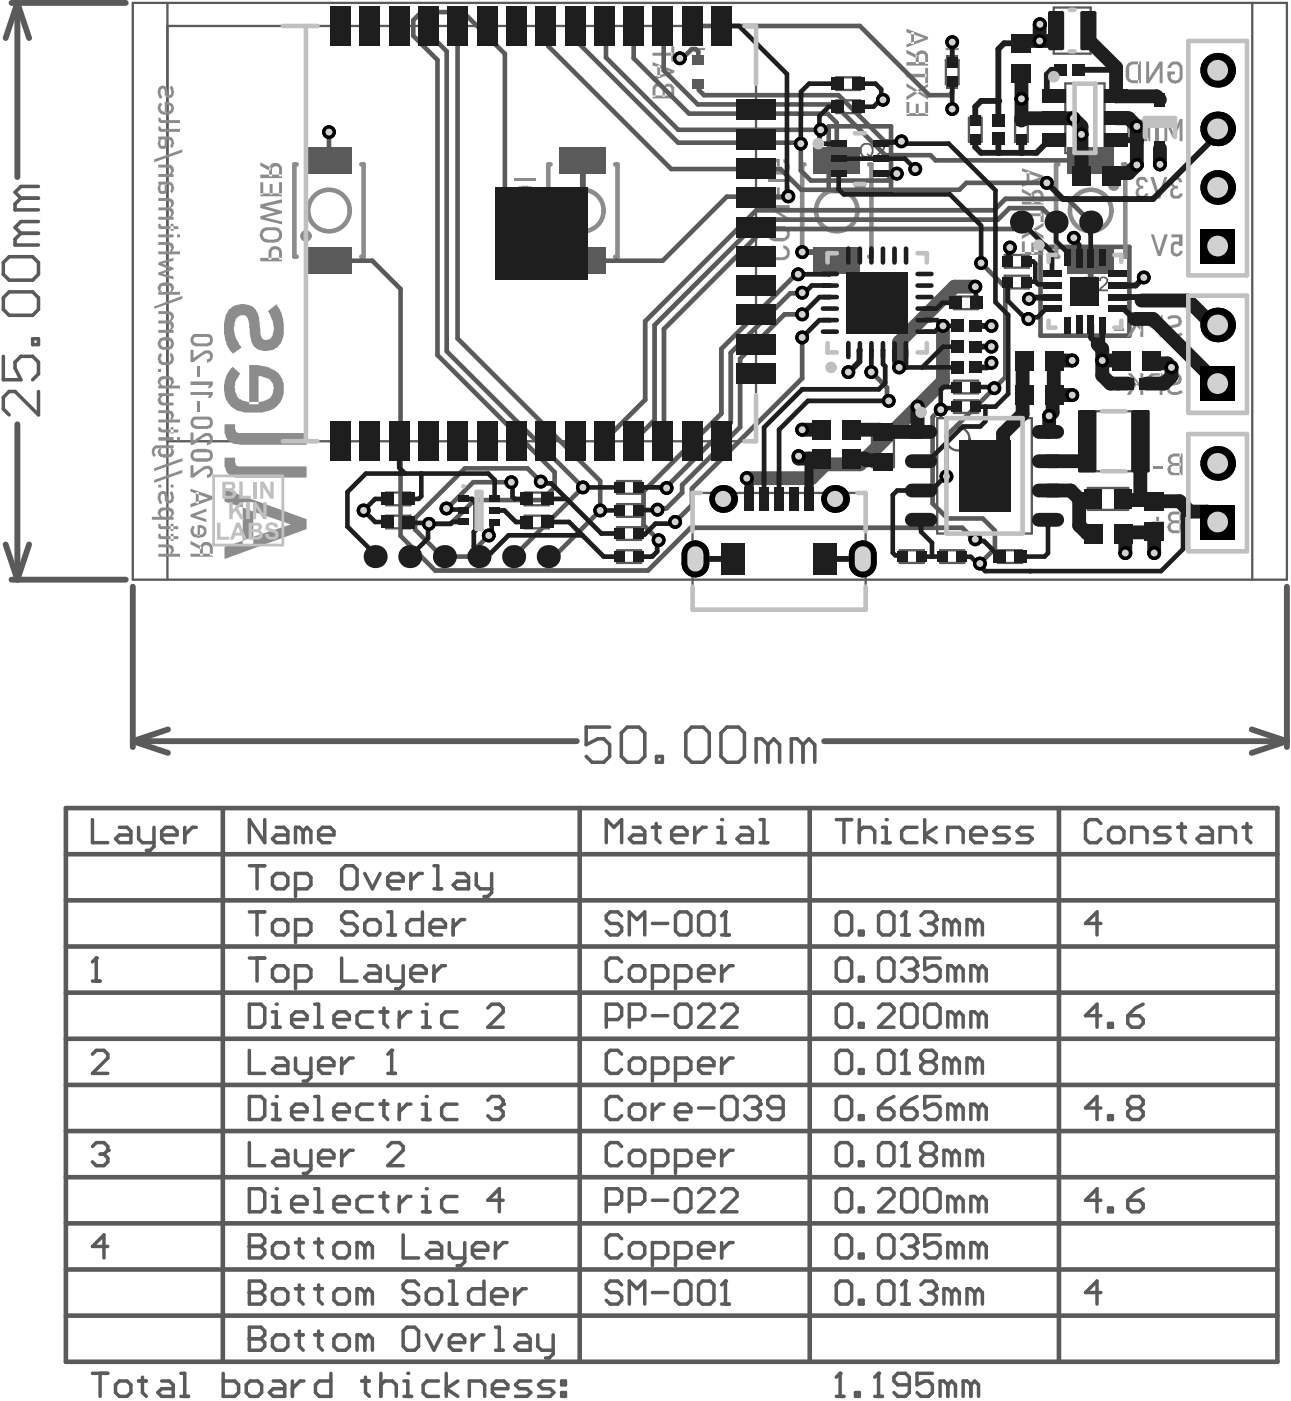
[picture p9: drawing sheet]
<svg xmlns="http://www.w3.org/2000/svg" width="186mm" height="202mm" viewBox="0 0 186 202" stroke-linecap="round" stroke-linejoin="round" font-family="sans-serif">
<g fill="none" stroke="#5a5a5a" stroke-width=".33">
<path d="M24.2 3.7h84.9v60h-84.9zM44.1 3.7v60M120.7 11.2h3.4v1.8h-3.4zM120.7 14.5h3.4v1.8h-3.4zM136.5 8.7h1.8v3.5h-1.8zM139.8 17h1.8v3.5h-1.8zM146.5 17h1.8v3.5h-1.8zM152 1.1h5.4v6.6h-5.4zM153.7 12h5.7v10.1h-5.7zM145 36.8h3.5v1.8h-3.5zM145 39.8h3.5v1.8h-3.5zM137.6 42.8h3.5v1.8h-3.5z"/>
<path d="M137.6 54.9h3.5v1.9h-3.5zM137.6 57.8h3.5v1.8h-3.5zM155.7 59.3h10v8.7h-10zM55.7 71.1h3.5v1.8h-3.5zM55.7 74.4h3.5v1.8h-3.5zM75.7 71.1h3.5v1.8h-3.5zM75.7 74.4h3.5v1.8h-3.5zM89 69.4h3.5v1.8h-3.5zM89 72.7h3.5v1.9h-3.5zM89 76.1h3.5v1.8h-3.5zM89 79.4h3.5v1.8h-3.5zM99.9 71.1h25v16.9h-25z"/>
<path d="M125.8 61.6h3.2v5.8h-3.2zM129.8 79.4h3.5v1.8h-3.5zM135.2 60.3h13.7v16.7h-13.7zM135.6 79.4h3.5v1.8h-3.5zM144 79.4h3.5v1.8h-3.5zM157 70.4h5.8v3.2h-5.8z"/>
</g>
<path d="M119.6 18.2h9v9.3h-9zM150.1 35.6h12.8v12.8h-12.8z" fill="none" stroke="#5a5a5a" stroke-width=".67"/>
<g fill="#5a5a5a">
<path d="M126.4 21a.76 .76 0 0 1 1.2 0v.1a.33 .33 0 0 1 0 .5l-1 .9h1.1v.2h-1.4a2.61 2.61 0 0 1 1-1.1l.1-.4h.1h-.1a.32 .32 0 0 0-.4-.3h-.2l-.2 .2v.2l-.2-.1z"/>
<path d="M156.5 39.9h.2v1.3a.61 .61 0 0 0 .4 .6 .61 .61 0 0 0 .7-.1v-.1v-1.7h.4v1.4a.83 .83 0 0 1-1.2 .7l-.3-.2-.2-.3z"/>
<path d="M158.6 40.2a.83 .83 0 0 1 1.3 0 1.08 1.08 0 0 1-.4 1.1l-.6 .3v.2h1v.2h-1.4v-.2l.2-.3 .4-.2 .3-.4a.44 .44 0 0 0 .2-.5 .44 .44 0 0 0-.4-.3v.1a.32 .32 0 0 0-.3 .4l-.4-.1z"/>
<path d="M124.4 21.1a1.27 1.27 0 0 0 .2 1.3l.3 .2h.3l.2-.1-.4-.1 .1-.3 .4 .2v.1v-.1a.91 .91 0 0 0-.1-1.3v-.1h-.6zM124.3 20.9a1.05 1.05 0 0 1 1.7 .5 1.11 1.11 0 0 1-.3 1.2l.4 .1-.1 .2-.3-.1-.2-.1h-.1a.97 .97 0 0 1-1.2-.5l-.1-.1a1.08 1.08 0 0 1 .2-1.1z"/>
</g>
<g fill="none" stroke="#5a5a5a" stroke-width=".33">
<path d="M24.2 .4v83.2M180.7 .4v83.2"/>
<circle cx="138.2" cy="63.3" r="1.66"/>
</g>
<g fill="none" stroke="#5a5a5a" stroke-width=".85">
<path d="M1.7 .4h16.4M2.5 .4v25.1M2.5 .4l1.7 5.1M2.5 .4l-1.7 5.1M.8 78.6l1.7 5M2.5 61.2v22.4M4.2 78.6l-1.7 5M1.7 83.6h16.4M19.2 84.6v23.2M185.7 84.6v23.2M19.2 106.9l5 1.7M19.2 106.9h64"/>
<path d="M24.2 105.2l-5 1.7M118.9 106.9h66.8M180.6 105.2l5.1 1.7M185.7 106.9l-5.1 1.7"/>
</g>
<g fill="none" stroke="#5a5a5a" stroke-width=".67">
<path d="M9.5 116.6h174.8v79.9h-174.8zM32.1 116.6v79.9M83.6 116.6v79.9M116.8 116.6v79.9M152.8 116.6v79.9M9.5 136.6h174.8M9.5 129.9h174.8M9.5 123.3h174.8M9.5 156.5h174.8M9.5 149.9h174.8M9.5 143.2h174.8M9.5 176.5h174.8"/>
<path d="M9.5 169.9h174.8M9.5 163.2h174.8M9.5 189.8h174.8M9.5 183.2h174.8"/>
</g>
<path d="M13.9 138.2v3.4M13.3 141.6h1.1" fill="none" stroke="#5a5a5a" stroke-width=".5"/>
<circle cx="13.9" cy="138.2" r=".25" fill="#5a5a5a"/>
<path d="M13.9 138.2l-.6 .6M13.3 165.4l.6-.5h1.1l.6 .5v.6" fill="none" stroke="#5a5a5a" stroke-width=".5"/>
<circle cx="15.6" cy="166" r=".25" fill="#5a5a5a"/>
<g fill="none" stroke="#5a5a5a" stroke-width=".5">
<path d="M158.8 133.2h-2.2l1.7-1.6v3.3M13.3 152.1l.6-.6h1.1l.6 .6v.6l-2.3 2.2h2.3M158.8 146.6h-2.2l1.7-1.7v3.3M158.8 159.9h-2.2l1.7-1.7v3.3M159.9 147.7h.6v.5h-.6zM162.7 146.6h1.7l.5 .5v.6l-.5 .5h-1.1l-.6-.5zM163.3 159.9l-.6-.6v-.5l.6-.6h1.1l.5 .6v.5l-.5 .6M163.3 159.9l-.6 .5v.6l.6 .5h1.1l.5-.5v-.6l-.5-.5M163.3 159.9h1.1M164.9 144.9l-1.1 .5-1.1 1.2M14.4 166.5h.6M15 166.5l.6 .6v.5l-.6 .6h-1.1l-.6-.6"/>
<path d="M15.6 166l-.6 .5M15.6 179.8h-2.3l1.7-1.6v3.3M36 171.5h1.6l.6 .6v2.2l-.6 .5h-1.6zM39.3 174.8h1.1M39.3 172.6h.6v2.2M158.8 173.2h-2.2l1.7-1.7v3.3M159.9 161h.6v.5h-.6zM159.9 174.3h.6v.5h-.6zM162.7 173.2h1.7l.5 .5v.6l-.5 .5h-1.1l-.6-.5zM164.9 171.5l-1.1 .6-1.1 1.1M158.8 186.5h-2.2l1.7-1.7v3.4"/>
</g>
<path d="M.5 37.9l.8-.9h3.4l.9 .9v1.7l-.9 .8h-3.4l-.8-.8zM3 28.6l-.8 .8v.9h3.4M3 33.7l-.8 .8v.9h3.4M3 33.7h2.6M3 28.6h2.6M5.6 32h-2.6l-.8 .8 .8 .9M5.6 26.9h-2.6l-.8 .8 .8 .9M.5 43l.8-.9h3.4l.9 .9v1.6l-.9 .9h-3.4l-.8-.9zM.5 51.4v3.4h2.5l-.8-1.7v-.8l.8-.9h1.7l.9 .9v1.6l-.9 .9M4.7 48.9h.9v.8h-.9zM5.6 56.5v3.4l-3.4-3.4h-.9l-.8 .8v1.7l.8 .9" fill="none" stroke="#5a5a5a" stroke-width=".51"/>
<circle cx="39.9" cy="171.5" r=".25" fill="#5a5a5a"/>
<path d="M42.1 173.7h2.2v-.5l-.6-.6h-1.1l-.5 .6v1.1l.5 .5h1.1M45.4 174.8h1.1M45.4 171.5h.6v3.3M48.2 173.7h2.2v-.5l-.6-.6h-1.1l-.5 .6v1.1l.5 .5h1.1M53.7 172.6h-1.6l-.6 .6v1.1l.6 .5h1.6M54.8 172.6h1.2M55.4 172.1v2.2l.6 .5M57.6 172.6v2.2M59.3 172.6h-.6l-1.1 1.1M60.9 174.8h1.2M60.9 172.6h.6v2.2" fill="none" stroke="#5a5a5a" stroke-width=".5"/>
<circle cx="61.5" cy="171.5" r=".25" fill="#5a5a5a"/>
<g fill="none" stroke="#5a5a5a" stroke-width=".5">
<path d="M36 158.2h1.6l.6 .6v2.2l-.6 .5h-1.6zM39.3 159.3h.6v2.2M36 164.9v3.3h2.2M39.3 161.5h1.1M39.9 166h1.1l.5 .5v1.7h-1.6l-.6-.6 .6-.5h1.6M42.6 166v1.6l.6 .6h1.7M44.9 166v2.7l-.6 .6h-.6M46 167.1h2.2v-.6l-.6-.5h-1.1l-.5 .5v1.1l.5 .6h1.1M49.3 166v2.2M51 166h-.6l-1.1 1.1M56 165.4l.5-.5h1.1l.6 .5v.6l-2.2 2.2h2.2M65.9 172.6h-1.6l-.6 .6v1.1l.6 .5h1.6"/>
<path d="M72.6 173.2h-2.2l1.6-1.7v3.3"/>
</g>
<circle cx="39.9" cy="158.2" r=".25" fill="#5a5a5a"/>
<path d="M45.4 158.2h.6v3.3M53.7 159.3h-1.6l-.6 .6v1.1l.6 .5h1.6M54.8 159.3h1.2M55.4 158.8v2.2l.6 .5M57.6 159.3v2.2M59.3 159.3h-.6l-1.1 1.1M60.9 159.3h.6v2.2M42.1 160.4h2.2v-.5l-.6-.6h-1.1l-.5 .6v1.1l.5 .5h1.1M45.4 161.5h1.1M48.2 160.4h2.2v-.5l-.6-.6h-1.1l-.5 .6v1.1l.5 .5h1.1M60.9 161.5h1.2" fill="none" stroke="#5a5a5a" stroke-width=".5"/>
<circle cx="61.5" cy="158.2" r=".25" fill="#5a5a5a"/>
<path d="M65.9 159.3h-1.6l-.6 .6v1.1l.6 .5h1.6M70.4 158.8l.5-.6h1.1l.6 .6v.5" fill="none" stroke="#5a5a5a" stroke-width=".5"/>
<circle cx="72.6" cy="159.3" r=".25" fill="#5a5a5a"/>
<path d="M36 151.5v3.4h2.2M39.9 152.7h1.1l.5 .5v1.7h-1.6l-.6-.6 .6-.5h1.6M42.6 152.7v1.6l.6 .6h1.7M44.9 152.7v2.7l-.6 .6h-.6M46 153.8h2.2v-.6l-.6-.5h-1.1l-.5 .5v1.1l.5 .6h1.1M49.3 152.7v2.2M51 152.7h-.6l-1.1 1.1M56 154.9h1.1M56.5 151.5v3.4M71.5 159.9h.5M72 159.9l.6 .5v.6l-.6 .5h-1.1l-.5-.5M72.6 159.3l-.6 .6" fill="none" stroke="#5a5a5a" stroke-width=".5"/>
<circle cx="56.5" cy="151.5" r=".25" fill="#5a5a5a"/>
<path d="M36 144.9h1.6l.6 .5v2.3l-.6 .5h-1.6zM39.3 148.2h1.1M39.3 146h.6v2.2M56.5 151.5l-.5 .6" fill="none" stroke="#5a5a5a" stroke-width=".5"/>
<circle cx="39.9" cy="144.9" r=".25" fill="#5a5a5a"/>
<path d="M42.1 147.1h2.2v-.5l-.6-.6h-1.1l-.5 .6v1.1l.5 .5h1.1M45.4 148.2h1.1M45.4 144.9h.6v3.3M48.2 147.1h2.2v-.5l-.6-.6h-1.1l-.5 .6v1.1l.5 .5h1.1M53.7 146h-1.6l-.6 .6v1.1l.6 .5h1.6M54.8 146h1.2M55.4 145.4v2.3l.6 .5M57.6 146v2.2M59.3 146h-.6l-1.1 1.1M60.9 148.2h1.2M60.9 146h.6v2.2" fill="none" stroke="#5a5a5a" stroke-width=".5"/>
<circle cx="61.5" cy="144.9" r=".25" fill="#5a5a5a"/>
<g fill="none" stroke="#5a5a5a" stroke-width=".5">
<path d="M13.3 118.3v3.3h2.3M17.2 119.4h1.1l.6 .5v1.7h-1.7l-.5-.6 .5-.5h1.7M20 119.4v1.6l.6 .6h1.6M22.2 119.4v2.7l-.5 .6h-.6M26.7 119.4v2.2M28.3 119.4h-.5l-1.1 1.1M38.2 118.3v3.3l-2.2-3.3v3.3M39.9 119.4h1.1l.5 .5v1.7h-1.6l-.6-.6 .6-.5h1.6M43.7 119.9l-.5-.5h-.6v2.2M43.7 119.9l.6-.5 .6 .5v1.7M43.7 119.9v1.7M23.3 120.5h2.2v-.6l-.5-.5h-1.1l-.6 .5v1.1l.6 .6h1.1"/>
<path d="M36 138.2h2.2M36 131.6h2.2M36 124.9h2.2M37.1 124.9v3.3M37.1 131.6v3.3M37.1 138.2v3.4M39.3 139.9l.6-.6h1.1l.5 .6v1.1l-.5 .6h-1.1l-.6-.6zM39.3 126.6l.6-.6h1.1l.5 .6v1.1l-.5 .5h-1.1l-.6-.5zM39.3 133.2l.6-.5h1.1l.5 .5v1.1l-.5 .6h-1.1l-.6-.6zM42.6 134.9h1.7l.6-.6v-1.1l-.6-.5h-1.7v3.3M42.6 128.2h1.7l.6-.5v-1.1l-.6-.6h-1.7v3.4M46 120.5h2.2v-.6l-.6-.5h-1.1l-.5 .5v1.1l.5 .6h1.1"/>
<path d="M49.3 138.2v3.4h2.2M49.3 125.5l.5-.6h1.2l.5 .6v2.2l-.5 .5h-1.2l-.5-.5zM51.5 132.1l-.5-.5h-1.2l-.5 .5v.6l.5 .5h1.2l.5 .6v.5l-.5 .6h-1.2l-.5-.6M52.6 133.2l.6-.5h1.1l.5 .5v1.1l-.5 .6h-1.1l-.6-.6zM52.6 126l1.1 2.2 1.1-2.2M53.2 139.3h1.1l.5 .6v1.7h-1.6l-.6-.6 .6-.6h1.6M56 139.3v1.7l.5 .6h1.7M56 127.1h2.2v-.5l-.6-.6h-1.1l-.5 .6v1.1l.5 .5h1.1M56 131.6h.5v3.3M56 134.9h1.1M58.2 139.3v2.8l-.6 .6h-.5M59.3 126v2.2"/>
<path d="M60.9 131.6v3.3h-1.6l-.6-.6v-1.1l.6-.5h1.6M60.9 126h-.5l-1.1 1.1M62.1 133.8h2.2v-.6l-.6-.5h-1.1l-.5 .5v1.1l.5 .6h1.1M62.6 139.3v2.3M62.6 124.9h.6v3.3M62.6 128.2h1.1M64.3 139.3h-.6l-1.1 1.1M65.4 132.7v2.2M65.9 126h1.2l.5 .6v1.6h-1.7l-.5-.5 .5-.6h1.7M67.1 132.7h-.6l-1.1 1.1M68.7 126v1.7l.6 .5h1.6M70.9 126v2.8l-.5 .6h-.6"/>
<path d="M42.6 141.6h1.7l.6-.6v-1.1l-.6-.6h-1.7v3.4M59.3 140.4h2.2v-.5l-.6-.6h-1.1l-.5 .6v1.1l.5 .6h1.1M65.9 146h-1.6l-.6 .6v1.1l.6 .5h1.6M70.4 145.4l.5-.5h1.1l.6 .5v.6l-2.2 2.2h2.2M87.5 173.7h1.6l.6-.5v-1.1l-.6-.6h-1.6v3.3M89.7 165.4l-.6-.5h-1.1l-.5 .5v2.2l.5 .6h1.1l.6-.6M90.8 173.7h1.7l.5-.5v-1.1l-.5-.6h-1.7v3.3M90.8 166.5l.6-.5h1.1l.5 .5v1.1l-.5 .6h-1.1l-.6-.6zM94.1 173.2h2.3M94.1 168.2h1.7l.6-.6v-1.1l-.6-.5h-1.7v3.3M97.5 172.1l.5-.6h1.1l.6 .6v2.2l-.6 .5h-1.1l-.5-.5zM97.5 168.2h1.6l.6-.6v-1.1l-.6-.5h-1.6v3.3"/>
<path d="M100.8 172.1l.5-.6h1.2l.5 .6v.5l-2.2 2.2h2.2M100.8 167.1h2.2v-.6l-.5-.5h-1.2l-.5 .5v1.1l.5 .6h1.2M104.1 172.1l.6-.6h1.1l.5 .6v.5l-2.2 2.2h2.2M104.1 166v2.2M105.8 166h-.6l-1.1 1.1M120.7 172.1l.5-.6h1.1l.6 .6v2.2l-.6 .5h-1.1l-.5-.5zM120.7 165.4l.5-.5h1.1l.6 .5v2.2l-.6 .6h-1.1l-.5-.6zM124 174.3h.5v.5h-.5zM124 167.6h.5v.6h-.5zM126.8 172.1l.5-.6h1.1l.6 .6v.5l-2.2 2.2h2.2M126.8 165.4l.5-.5h1.1l.6 .5v2.2l-.6 .6h-1.1l-.5-.6zM130.1 172.1l.5-.6h1.2l.5 .6v2.2l-.5 .5h-1.2l-.5-.5z"/>
<path d="M130.1 168.2h1.1M130.6 164.9v3.3M133.4 172.1l.6-.6h1.1l.5 .6v2.2l-.5 .5h-1.1l-.6-.5zM137.9 173.2l-.6-.6h-.6v2.2M137.9 173.2v1.6M137.9 173.2l.5-.6 .6 .6v1.6M141.2 173.2l-.6-.6h-.5v2.2M141.2 173.2v1.6M141.2 173.2l.5-.6 .6 .6v1.6"/>
</g>
<circle cx="130.6" cy="164.9" r=".25" fill="#5a5a5a"/>
<g fill="none" stroke="#5a5a5a" stroke-width=".5">
<path d="M89.7 158.8l-.6-.6h-1.1l-.5 .6v2.2l.5 .5h1.1l.6-.5M90.8 159.9l.6-.6h1.1l.5 .6v1.1l-.5 .5h-1.1l-.6-.5zM94.1 159.3v2.2M95.8 159.3h-.6l-1.1 1.1M100.8 159.9h2.2M104.7 158.2h1.1l.5 .6v2.2l-.5 .5h-1.1l-.6-.5v-2.2zM107.4 158.8l.6-.6h1.1l.6 .6v.5M97.5 160.4h2.2v-.5l-.6-.6h-1.1l-.5 .6v1.1l.5 .5h1.1M130.6 164.9l-.5 .5M133.4 166.5l-.5-.5v-.6l.5-.5h1.1l.6 .5v.6l-.6 .5M133.4 166.5l-.5 .6v.5l.5 .6h1.1l.6-.6v-.5l-.6-.6M133.4 166.5h1.1"/>
<path d="M137.3 166.5l-.6-.5h-.5v2.2M137.3 166.5v1.7M137.3 166.5l.6-.5 .5 .5v1.7M140.6 166.5l-.5-.5h-.6v2.2M140.6 166.5v1.7M140.6 166.5l.6-.5 .5 .5v1.7"/>
</g>
<circle cx="109.7" cy="159.3" r=".25" fill="#5a5a5a"/>
<g fill="none" stroke="#5a5a5a" stroke-width=".5">
<path d="M89.7 152.1l-.6-.6h-1.1l-.5 .6v2.2l.5 .6h1.1l.6-.6M90.8 153.2l.6-.5h1.1l.5 .5v1.1l-.5 .6h-1.1l-.6-.6zM94.1 154.9h1.7l.6-.6v-1.1l-.6-.5h-1.7v3.3M97.5 154.9h1.6l.6-.6v-1.1l-.6-.5h-1.6v3.3M100.8 153.8h2.2v-.6l-.5-.5h-1.2l-.5 .5v1.1l.5 .6h1.2M104.1 152.7v2.2M105.8 152.7h-.6l-1.1 1.1M108.6 159.9h.5M109.1 159.9l.6 .5v.6l-.6 .5h-1.1l-.6-.5M109.7 159.3l-.6 .6M113 159.9h-1.7l-.5-.6v-.5l.5-.6h1.1l.6 .6v2.2l-.6 .5h-1.1l-.5-.5M120.7 158.8l.5-.6h1.1l.6 .6v2.2l-.6 .5h-1.1l-.5-.5z"/>
<path d="M120.7 152.1l.5-.6h1.1l.6 .6v2.2l-.6 .6h-1.1l-.5-.6zM124 154.3h.5v.6h-.5zM126.8 159.9h1.6l.6 .5v.6l-.6 .5h-1.1l-.5-.5zM126.8 152.1l.5-.6h1.1l.6 .6v2.2l-.6 .6h-1.1l-.5-.6zM129 158.2l-1.1 .6-1.1 1.1M130.1 159.9h1.7l.5 .5v.6l-.5 .5h-1.2l-.5-.5zM130.1 154.9h1.1M130.6 151.5v3.4M132.3 158.2l-1.1 .6-1.1 1.1M135.6 158.2h-2.2v1.7l1.1-.6h.6l.5 .6v1.1l-.5 .5h-1.1l-.6-.5M137.9 159.9l-.6-.6h-.6v2.2M137.9 159.9v1.6"/>
<path d="M137.9 159.9l.5-.6 .6 .6v1.6M141.2 159.9l-.6-.6h-.5v2.2M141.2 159.9v1.6M141.2 159.9l.5-.6 .6 .6v1.6M124 161h.5v.5h-.5z"/>
</g>
<circle cx="130.6" cy="151.5" r=".25" fill="#5a5a5a"/>
<g fill="none" stroke="#5a5a5a" stroke-width=".5">
<path d="M89.7 138.8l-.6-.6h-1.1l-.5 .6v2.2l.5 .6h1.1l.6-.6M90.8 139.9l.6-.6h1.1l.5 .6v1.1l-.5 .6h-1.1l-.6-.6zM104.1 139.3v2.3M105.8 139.3h-.6l-1.1 1.1M120.7 138.8l.5-.6h1.1l.6 .6v2.2l-.6 .6h-1.1l-.5-.6zM126.8 138.8l.5-.6h1.1l.6 .6v2.2l-.6 .6h-1.1l-.5-.6zM130.1 138.8l.5-.6h1.2l.5 .6v.5M87.5 147.1h1.6l.6-.5v-1.2l-.6-.5h-1.6v3.3M90.8 147.1h1.7l.5-.5v-1.2l-.5-.5h-1.7v3.3M94.1 146.6h2.3M94.1 141.6h1.7l.6-.6v-1.1l-.6-.6h-1.7v3.4M97.5 145.4l.5-.5h1.1l.6 .5v2.3l-.6 .5h-1.1l-.5-.5z"/>
<path d="M97.5 141.6h1.6l.6-.6v-1.1l-.6-.6h-1.6v3.4M100.8 145.4l.5-.5h1.2l.5 .5v.6l-2.2 2.2h2.2M100.8 140.4h2.2v-.5l-.5-.6h-1.2l-.5 .6v1.1l.5 .6h1.2M104.1 145.4l.6-.5h1.1l.5 .5v.6l-2.2 2.2h2.2M120.7 145.4l.5-.5h1.1l.6 .5v2.3l-.6 .5h-1.1l-.5-.5zM124 147.7h.5v.5h-.5zM124 141h.5v.6h-.5zM126.8 145.4l.5-.5h1.1l.6 .5v.6l-2.2 2.2h2.2M130.1 145.4l.5-.5h1.2l.5 .5v2.3l-.5 .5h-1.2l-.5-.5zM130.6 151.5l-.5 .6M133.4 153.2l-.5-.5v-.6l.5-.6h1.1l.6 .6v.6l-.6 .5M133.4 153.2l-.5 .6v.5l.5 .6h1.1l.6-.6v-.5l-.6-.6"/>
<path d="M133.4 153.2h1.1M133.4 145.4l.6-.5h1.1l.5 .5v2.3l-.5 .5h-1.1l-.6-.5zM137.3 153.2l-.6-.5h-.5v2.2M137.3 153.2v1.7M137.3 153.2l.6-.5 .5 .5v1.7M137.9 146.6l-.6-.6h-.6v2.2M137.9 146.6v1.6M137.9 146.6l.5-.6 .6 .6v1.6M140.6 153.2l-.5-.5h-.6v2.2M140.6 153.2v1.7M140.6 153.2l.6-.5 .5 .5v1.7M141.2 146.6l.5-.6 .6 .6v1.6"/>
<path d="M141.2 146.6l-.6-.6h-.5v2.2M141.2 146.6v1.6"/>
</g>
<circle cx="132.3" cy="139.3" r=".25" fill="#5a5a5a"/>
<g fill="none" stroke="#5a5a5a" stroke-width=".5">
<path d="M89.7 132.1l-.6-.5h-1.1l-.5 .5v.6l.5 .5h1.1l.6 .6v.5l-.6 .6h-1.1l-.5-.6M90.8 134.9v-3.3l1.1 1.1 1.1-1.1v3.3M94.1 133.2h2.3M97.5 132.1l.5-.5h1.1l.6 .5v2.2l-.6 .6h-1.1l-.5-.6zM100.8 132.1l.5-.5h1.2l.5 .5v2.2l-.5 .6h-1.2l-.5-.6zM104.1 134.9h1.1M104.7 131.6v3.3M131.2 139.9h.6M131.8 139.9l.5 .5v.6l-.5 .6h-1.2l-.5-.6M132.3 139.3l-.5 .6M135.6 138.2h-2.2v1.7l1.1-.6h.6l.5 .6v1.1l-.5 .6h-1.1l-.6-.6M137.9 139.9l-.6-.6h-.6v2.3"/>
<path d="M137.9 139.9v1.7M137.9 139.9l.5-.6 .6 .6v1.7M141.2 139.9l-.6-.6h-.5v2.3M141.2 139.9v1.7M141.2 139.9l.5-.6 .6 .6v1.7"/>
</g>
<circle cx="104.7" cy="131.6" r=".25" fill="#5a5a5a"/>
<path d="M104.7 131.6l-.6 .5M120.7 132.1l.5-.5h1.1l.6 .5v2.2l-.6 .6h-1.1l-.5-.6zM124 134.3h.5v.6h-.5zM126.8 132.1l.5-.5h1.1l.6 .5v2.2l-.6 .6h-1.1l-.5-.6zM130.1 134.9h1.1M130.6 131.6v3.3" fill="none" stroke="#5a5a5a" stroke-width=".5"/>
<circle cx="130.6" cy="131.6" r=".25" fill="#5a5a5a"/>
<path d="M130.6 131.6l-.5 .5M132.9 132.1l.5-.5h1.1l.6 .5v.6" fill="none" stroke="#5a5a5a" stroke-width=".5"/>
<circle cx="135.1" cy="132.7" r=".25" fill="#5a5a5a"/>
<g fill="none" stroke="#5a5a5a" stroke-width=".5">
<path d="M91.4 119.4h1.1l.5 .5v1.7h-1.6l-.6-.6 .6-.5h1.6M94.1 119.4h1.1M94.7 118.8v2.2l.5 .6M100.2 119.4v2.2M101.9 119.4h-.6l-1.1 1.1M103.6 119.4h.5v2.2M87.5 121.6v-3.3l1.1 1.1 1.1-1.1v3.3M96.9 120.5h2.2v-.6l-.5-.5h-1.1l-.6 .5v1.1l.6 .6h1.1M103.6 121.6h1.1M134 133.2h.5M134.5 133.2l.6 .6v.5l-.6 .6h-1.1l-.5-.6M135.1 132.7l-.6 .5"/>
<path d="M137.3 133.2l-.6-.5h-.5v2.2M137.3 133.2v1.7M137.3 133.2l.6-.5 .5 .5v1.7M140.6 133.2l-.5-.5h-.6v2.2M140.6 133.2v1.7M140.6 133.2l.6-.5 .5 .5v1.7"/>
</g>
<circle cx="104.1" cy="118.3" r=".25" fill="#5a5a5a"/>
<path d="M106.9 119.4h1.1l.6 .5v1.7h-1.7l-.6-.6 .6-.5h1.7M109.7 118.3h.5v3.3M120.7 118.3h2.2M121.8 118.3v3.3M124 119.9l.5-.5h1.2l.5 .5v1.7M124 118.3v3.3M127.3 119.4h.6v2.2M109.7 121.6h1.1M127.3 121.6h1.1" fill="none" stroke="#5a5a5a" stroke-width=".5"/>
<circle cx="127.9" cy="118.3" r=".25" fill="#5a5a5a"/>
<g fill="none" stroke="#5a5a5a" stroke-width=".5">
<path d="M132.3 119.4h-1.7l-.5 .5v1.1l.5 .6h1.7M133.4 118.3v3.3M135.1 119.4l-1.7 1.1 1.7 1.1M145.6 119.4h-1.6l-.6 .5 .6 .6h1.1l.5 .5-.5 .6h-1.7M149 119.4h-1.7l-.6 .5 .6 .6h1.1l.6 .5-.6 .6h-1.7M158.8 118.8l-.5-.5h-1.1l-.6 .5v2.2l.6 .6h1.1l.5-.6M159.9 119.9l.6-.5h1.1l.6 .5v1.1l-.6 .6h-1.1l-.6-.6zM168.8 119.4h-1.6l-.6 .5 .6 .6h1.1l.5 .5-.5 .6h-1.7M169.9 119.4h1.1M170.5 118.8v2.2l.5 .6M173.3 119.4h1.1l.5 .5v1.7h-1.6l-.6-.6 .6-.5h1.6M179.4 119.4h1.1"/>
<path d="M179.9 118.8v2.2l.6 .6M136.7 121.6v-2.2h1.7l.6 .5v1.7M140.1 120.5h2.2v-.6l-.6-.5h-1.1l-.5 .5v1.1l.5 .6h1.1M163.3 121.6v-2.2h1.6l.6 .5v1.7M176 121.6v-2.2h1.7l.6 .5v1.7M13.3 198.1h2.3M14.4 198.1v3.4M16.7 199.8l.5-.5h1.1l.6 .5v1.1l-.6 .6h-1.1l-.5-.6zM20 199.3h1.1M20.6 198.7v2.2l.5 .6M23.3 199.3h1.1l.6 .5v1.7h-1.7l-.5-.6 .5-.5h1.7M26.1 198.1h.6v3.4"/>
<path d="M32.2 198.1v3.4h1.7l.5-.6v-1.1l-.5-.5h-1.7M36.1 199.3h1.1l.6 .5v1.1l-.6 .6h-1.1l-.6-.6v-1.1zM39.4 199.3h1.1l.6 .5v1.7h-1.7l-.5-.6 .5-.5h1.7M42.2 199.3v2.2M43.9 199.3h-.6l-1.1 1.1M47.7 198.1v3.4h-1.6l-.6-.6v-1.1l.6-.5h1.6M52.2 199.3h1.1M52.7 198.7v2.2l.6 .6M55 199.8l.5-.5h1.1l.6 .5v1.7M55 198.1v3.4M58.3 199.3h.5v2.2M26.1 201.5h1.1"/>
<path d="M58.3 201.5h1.1"/>
</g>
<circle cx="58.8" cy="198.1" r=".25" fill="#5a5a5a"/>
<path d="M36 184.8v3.4h1.6l.6-.6v-.5l-.6-.6h-1.6M63.3 199.3h-1.7l-.5 .5v1.1l.5 .6h1.7M64.4 198.1v3.4M66 199.3l-1.6 1.1 1.6 1.1M76.6 199.3h-1.7l-.5 .5 .5 .6h1.1l.6 .5-.6 .6h-1.6M79.9 199.3h-1.6l-.6 .5 .6 .6h1.1l.5 .5-.5 .6h-1.7M81 199.3h.6v.5h-.6zM67.7 201.5v-2.2h1.7l.5 .5v1.7M71 200.4h2.3v-.6l-.6-.5h-1.1l-.6 .5v1.1l.6 .6h1.1M81 200.9h.6v.6h-.6z" fill="none" stroke="#5a5a5a" stroke-width=".5"/>
<circle cx="36" cy="186.5" r=".25" fill="#5a5a5a"/>
<g fill="none" stroke="#5a5a5a" stroke-width=".5">
<path d="M36 178.2v3.3h1.6l.6-.6v-.5l-.6-.6h-1.6M36 184.8h1.6l.6 .6v.5l-.6 .6h-1.6M39.3 186.5l.6-.6h1.1l.5 .6v1.1l-.5 .6h-1.1l-.6-.6zM42.6 185.9h1.1M43.2 185.4v2.2l.5 .6M45.4 185.9h1.1M46 185.4v2.2l.5 .6M48.2 186.5l.5-.6h1.1l.6 .6v1.1l-.6 .6h-1.1l-.5-.6zM52.6 186.5l-.5-.6h-.6v2.3M52.6 186.5v1.7M52.6 186.5l.6-.6 .5 .6v1.7M60.4 185.4l-.6-.6h-1.1l-.5 .6v.5l.5 .6h1.1l.6 .6v.5l-.6 .6h-1.1l-.5-.6"/>
<path d="M61.5 186.5l.6-.6h1.1l.5 .6v1.1l-.5 .6h-1.1l-.6-.6zM64.8 184.8h.6v3.4M64.8 188.2h1.1M69.8 184.8v3.4h-1.6l-.6-.6v-1.1l.6-.6h1.6M70.9 187.1h2.3v-.6l-.6-.6h-1.1l-.6 .6v1.1l.6 .6h1.1M74.3 185.9v2.3M75.9 185.9h-.5l-1.1 1.2"/>
</g>
<circle cx="36" cy="179.8" r=".25" fill="#5a5a5a"/>
<g fill="none" stroke="#5a5a5a" stroke-width=".5">
<path d="M36 178.2h1.6l.6 .5v.6l-.6 .5h-1.6M39.3 179.8l.6-.5h1.1l.5 .5v1.1l-.5 .6h-1.1l-.6-.6zM42.6 179.3h1.1M43.2 178.7v2.2l.5 .6M45.4 179.3h1.1M46 178.7v2.2l.5 .6M48.2 179.8l.5-.5h1.1l.6 .5v1.1l-.6 .6h-1.1l-.5-.6zM52.6 179.8l-.5-.5h-.6v2.2M52.6 179.8v1.7M52.6 179.8l.6-.5 .5 .5v1.7M58.2 178.2v3.3h2.2M62.1 179.3h1.1l.5 .5v1.7h-1.6l-.6-.6 .6-.5h1.6"/>
<path d="M64.8 179.3v1.6l.6 .6h1.7M67.1 179.3v2.8l-.6 .5h-.6M71.5 179.3v2.2M73.2 179.3h-.6l-1.1 1.1M68.2 180.4h2.2v-.6l-.6-.5h-1.1l-.5 .5v1.1l.5 .6h1.1M121.2 198.1v3.4M120.7 201.5h1.1"/>
</g>
<circle cx="121.2" cy="198.1" r=".25" fill="#5a5a5a"/>
<path d="M121.2 198.1l-.5 .6M126.8 198.1v3.4M123.4 200.9h.6v.6h-.6zM126.2 201.5h1.1" fill="none" stroke="#5a5a5a" stroke-width=".5"/>
<circle cx="126.8" cy="198.1" r=".25" fill="#5a5a5a"/>
<g fill="none" stroke="#5a5a5a" stroke-width=".5">
<path d="M89.7 185.4l-.6-.6h-1.1l-.5 .6v.5l.5 .6h1.1l.6 .6v.5l-.6 .6h-1.1l-.5-.6M90.8 188.2v-3.4l1.1 1.1 1.1-1.1v3.4M94.1 186.5h2.3M97.5 185.4l.5-.6h1.1l.6 .6v2.2l-.6 .6h-1.1l-.5-.6zM100.8 185.4l.5-.6h1.2l.5 .6v2.2l-.5 .6h-1.2l-.5-.6zM104.1 188.2h1.1M104.7 184.8v3.4M126.8 198.1l-.6 .6M131.2 199.8h-1.7l-.5-.5v-.6l.5-.6h1.1l.6 .6v2.2l-.6 .6h-1.1l-.5-.6M134.5 198.1h-2.2v1.7l1.1-.5h.6l.5 .5v1.1l-.5 .6h-1.1l-.6-.6M136.7 199.8l-.5-.5h-.6v2.2M136.7 199.8v1.7"/>
<path d="M136.7 199.8l.6-.5 .6 .5v1.7M140.1 199.8l-.6-.5h-.5v2.2M140.1 199.8v1.7M140.1 199.8l.5-.5 .6 .5v1.7"/>
</g>
<circle cx="104.7" cy="184.8" r=".25" fill="#5a5a5a"/>
<g fill="none" stroke="#5a5a5a" stroke-width=".5">
<path d="M89.7 178.7l-.6-.5h-1.1l-.5 .5v2.2l.5 .6h1.1l.6-.6M90.8 179.8l.6-.5h1.1l.5 .5v1.1l-.5 .6h-1.1l-.6-.6zM104.1 179.3v2.2M105.8 179.3h-.6l-1.1 1.1M94.1 181.5h1.7l.6-.6v-1.1l-.6-.5h-1.7v3.3M97.5 181.5h1.6l.6-.6v-1.1l-.6-.5h-1.6v3.3M100.8 180.4h2.2v-.6l-.5-.5h-1.2l-.5 .5v1.1l.5 .6h1.2M104.7 184.8l-.6 .6M120.7 185.4l.5-.6h1.1l.6 .6v2.2l-.6 .6h-1.1l-.5-.6zM124 187.6h.5v.6h-.5zM126.8 185.4l.5-.6h1.1l.6 .6v2.2l-.6 .6h-1.1l-.5-.6zM130.1 188.2h1.1"/>
<path d="M130.6 184.8v3.4"/>
</g>
<circle cx="130.6" cy="184.8" r=".25" fill="#5a5a5a"/>
<path d="M130.6 184.8l-.5 .6M132.9 185.4l.5-.6h1.1l.6 .6v.5" fill="none" stroke="#5a5a5a" stroke-width=".5"/>
<circle cx="135.1" cy="185.9" r=".25" fill="#5a5a5a"/>
<g fill="none" stroke="#5a5a5a" stroke-width=".5">
<path d="M120.7 178.7l.5-.5h1.1l.6 .5v2.2l-.6 .6h-1.1l-.5-.6zM126.8 178.7l.5-.5h1.1l.6 .5v2.2l-.6 .6h-1.1l-.5-.6zM130.1 178.7l.5-.5h1.2l.5 .5v.6M124 180.9h.5v.6h-.5zM134 186.5h.5M134.5 186.5l.6 .6v.5l-.6 .6h-1.1l-.5-.6M135.1 185.9l-.6 .6M137.3 186.5l-.6-.6h-.5v2.3M137.3 186.5v1.7M137.3 186.5l.6-.6 .5 .6v1.7M140.6 186.5l-.5-.6h-.6v2.3M140.6 186.5v1.7"/>
<path d="M140.6 186.5l.6-.6 .5 .6v1.7"/>
</g>
<circle cx="132.3" cy="179.3" r=".25" fill="#5a5a5a"/>
<path d="M131.2 179.8h.6M131.8 179.8l.5 .6v.5l-.5 .6h-1.2l-.5-.6M132.3 179.3l-.5 .5M135.6 178.2h-2.2v1.6l1.1-.5h.6l.5 .5v1.1l-.5 .6h-1.1l-.6-.6M137.9 179.8l-.6-.5h-.6v2.2M137.9 179.8v1.7M137.9 179.8l.5-.5 .6 .5v1.7M141.2 179.8l-.6-.5h-.5v2.2M141.2 179.8v1.7M141.2 179.8l.5-.5 .6 .5v1.7M36 191.5v3.3h1.6l.6-.5v-.6l-.6-.5h-1.6" fill="none" stroke="#5a5a5a" stroke-width=".5"/>
<circle cx="36" cy="193.2" r=".25" fill="#5a5a5a"/>
<g fill="none" stroke="#5a5a5a" stroke-width=".5">
<path d="M36 191.5h1.6l.6 .5v.6l-.6 .6h-1.6M39.3 193.2l.6-.6h1.1l.5 .6v1.1l-.5 .5h-1.1l-.6-.5zM42.6 192.6h1.1M43.2 192v2.3l.5 .5M45.4 192.6h1.1M46 192v2.3l.5 .5M48.2 193.2l.5-.6h1.1l.6 .6v1.1l-.6 .5h-1.1l-.5-.5zM52.6 193.2l-.5-.6h-.6v2.2M52.6 193.2v1.6M52.6 193.2l.6-.6 .5 .6v1.6M58.2 192l.5-.5h1.1l.6 .5v2.3l-.6 .5h-1.1l-.5-.5zM61.5 192.6l1.1 2.2 1.1-2.2"/>
<path d="M64.8 193.7h2.3v-.5l-.6-.6h-1.1l-.6 .6v1.1l.6 .5h1.1M68.2 192.6v2.2M69.8 192.6h-.5l-1.1 1.1M71.5 191.5h.5v3.3M71.5 194.8h1.1M74.8 192.6h1.1l.6 .6v1.6h-1.7l-.5-.5 .5-.6h1.7M77.6 192.6v1.7l.5 .5h1.7M79.8 192.6v2.8l-.5 .5h-.6"/>
</g>
<path d="M88 104.9h-3.4v2.5l1.7-.8h.8l.9 .8v1.7l-.9 .9h-1.7l-.8-.9M89.6 105.8l.9-.9h1.7l.8 .9v3.3l-.8 .9h-1.7l-.9-.9zM94.7 109.1h.9v.9h-.9zM98.9 105.8l.9-.9h1.7l.8 .9v3.3l-.8 .9h-1.7l-.9-.9zM104 105.8l.9-.9h1.7l.8 .9v3.3l-.8 .9h-1.7l-.9-.9zM110.8 107.4l-.9-.8h-.8v3.4M110.8 107.4v2.6M110.8 107.4l.8-.8 .9 .8v2.6M115.9 107.4l-.9-.8h-.8v3.4M115.9 107.4v2.6M115.9 107.4l.8-.8 .9 .8v2.6" fill="none" stroke="#5a5a5a" stroke-width=".51"/>
<path d="M19.2 .4h166.5v83.2h-166.5z" fill="none" stroke="#5a5a5a" stroke-width=".33"/>
<g fill="#d2d2d2">
<circle cx="135.7" cy="59.1" r=".5"/>
<circle cx="140.7" cy="77.8" r=".5"/>
<circle cx="141.4" cy="81.3" r=".5"/>
<circle cx="141.6" cy="37.9" r=".5"/>
<circle cx="143.5" cy="56" r=".5"/>
<circle cx="136.6" cy="68.7" r=".5"/>
<circle cx="143" cy="47" r=".5"/>
<circle cx="143" cy="50" r=".5"/>
<circle cx="143" cy="52.3" r=".5"/>
<circle cx="145.7" cy="35.7" r=".5"/>
<circle cx="107.7" cy="69" r=".5"/>
<circle cx="95" cy="77.9" r=".5"/>
<circle cx="73.8" cy="69.6" r=".5"/>
<circle cx="70.5" cy="77.3" r=".5"/>
<circle cx="64.4" cy="73.4" r=".5"/>
<circle cx="129.4" cy="25.1" r=".5"/>
<circle cx="132.1" cy="24.4" r=".5"/>
<circle cx="115.5" cy="20.7" r=".5"/>
<circle cx="130.1" cy="20.4" r=".5"/>
<circle cx="127.4" cy="14.4" r=".5"/>
<circle cx="118.4" cy="18.7" r=".5"/>
<circle cx="87.4" cy="3.7" r=".5"/>
<circle cx="83" cy="3.7" r=".5"/>
<circle cx="78" cy="69.5" r=".5"/>
<circle cx="137.4" cy="6.1" r=".5"/>
<circle cx="140.7" cy="41.4" r=".5"/>
<circle cx="148.4" cy="46" r=".5"/>
<circle cx="96.2" cy="70.4" r=".5"/>
<circle cx="113.7" cy="28.3" r=".5"/>
<circle cx="98.1" cy="8.4" r=".5"/>
<circle cx="79.1" cy="80.3" r=".5"/>
<circle cx="74.1" cy="80.3" r=".5"/>
<circle cx="61.9" cy="75.6" r=".5"/>
<circle cx="64.1" cy="80.3" r=".5"/>
<circle cx="154.9" cy="34.3" r=".5"/>
<circle cx="137.4" cy="15.7" r=".5"/>
<circle cx="150" cy="3.5" r=".5"/>
<circle cx="129.7" cy="53" r=".5"/>
<circle cx="125.7" cy="53.7" r=".5"/>
<circle cx="148.5" cy="43.1" r=".5"/>
<circle cx="136.1" cy="47" r=".5"/>
<circle cx="78.1" cy="34" r=".5"/>
<circle cx="151" cy="26.4" r=".5"/>
<circle cx="150" cy="5.9" r=".5"/>
<circle cx="147.4" cy="14.3" r=".5"/>
<circle cx="164" cy="18.2" r=".5"/>
<circle cx="156" cy="19.4" r=".5"/>
<circle cx="164" cy="23.8" r=".5"/>
<circle cx="167.4" cy="23.7" r=".5"/>
<circle cx="154.9" cy="17.1" r=".5"/>
<circle cx="154.7" cy="52" r=".5"/>
<circle cx="154.7" cy="57" r=".5"/>
<circle cx="151.4" cy="60" r=".5"/>
<circle cx="169" cy="53" r=".5"/>
<circle cx="159" cy="52" r=".5"/>
<circle cx="115.2" cy="39.6" r=".5"/>
<circle cx="115.7" cy="48.7" r=".5"/>
<circle cx="115.7" cy="42.2" r=".5"/>
<circle cx="147.4" cy="32" r=".5"/>
<circle cx="152.4" cy="32" r=".5"/>
<circle cx="157.4" cy="32" r=".5"/>
<circle cx="156.7" cy="42" r=".5"/>
<circle cx="115.7" cy="36.4" r=".5"/>
<circle cx="52.5" cy="73.7" r=".5"/>
<circle cx="79.1" cy="3.7" r=".5"/>
<circle cx="91.4" cy="3.7" r=".5"/>
<circle cx="95.8" cy="3.7" r=".5"/>
<circle cx="100.1" cy="3.7" r=".5"/>
<circle cx="165" cy="40" r=".5"/>
<circle cx="97.4" cy="75.3" r=".5"/>
<circle cx="87.4" cy="63.7" r=".5"/>
<circle cx="91.5" cy="63.5" r=".5"/>
<circle cx="95.8" cy="63.3" r=".5"/>
<circle cx="94.9" cy="73.5" r=".5"/>
<circle cx="115.7" cy="45.4" r=".5"/>
<circle cx="128.2" cy="57.8" r=".5"/>
<circle cx="132.4" cy="58.7" r=".5"/>
<circle cx="115.2" cy="65.8" r=".5"/>
<circle cx="122.4" cy="53.7" r=".5"/>
<circle cx="115.7" cy="62" r=".5"/>
<circle cx="86.6" cy="73.7" r=".5"/>
<circle cx="66" cy="3.8" r=".5"/>
<circle cx="84.1" cy="70.3" r=".5"/>
<circle cx="61.6" cy="3.7" r=".5"/>
<circle cx="128.4" cy="41.9" r=".33"/>
<circle cx="128.4" cy="45.5" r=".33"/>
<circle cx="124.7" cy="41.9" r=".33"/>
<circle cx="124.7" cy="45.5" r=".33"/>
<circle cx="162.4" cy="79.8" r=".5"/>
<circle cx="166.5" cy="79.8" r=".5"/>
<circle cx="53.4" cy="63.7" r=".5"/>
<circle cx="49.1" cy="3.7" r=".5"/>
<circle cx="49.1" cy="63.7" r=".5"/>
<circle cx="109.1" cy="53.9" r=".5"/>
<circle cx="47.5" cy="19.1" r=".5"/>
<circle cx="143.9" cy="72.3" r=".5"/>
<circle cx="140.2" cy="72.3" r=".5"/>
<circle cx="143.9" cy="68.7" r=".5"/>
<circle cx="140.2" cy="68.7" r=".5"/>
<circle cx="143.9" cy="65" r=".5"/>
<circle cx="140.2" cy="65" r=".5"/>
</g>
<path d="M42.8 23.7h-.3v13.3h.3M52.1 23.7h.4v13.3h-.4M79.4 23.7h-.3v13.3h.3M88.8 23.7h.3v13.3h-.3M116.1 23.7h-.4v13.3h.4M125.4 23.7h.3v13.3h-.3M152.7 23.7h-.3v13.3h.3M162 23.7h.4v13.3h-.4" fill="none" stroke="#8c8c8c" stroke-width=".67"/>
<path d="M99.9 7.1h1.7M136.6 7.1h1.6" fill="none" stroke="#8c8c8c" stroke-width=".33"/>
<g fill="#8c8c8c">
<path d="M37.6 37.2h1.1v.3h.5v-.3h-.5v-.9a.99 .99 0 0 1 1.1-.8 .99 .99 0 0 1 .9 .9v.8h-.4v-.8a.55 .55 0 0 0-.6-.5 .55 .55 0 0 0-.5 .5v.8h1.1v.3h.4v.2h-3.1z"/>
<path d="M37.6 29.5l3.1-.8v.6l-2.5 .5 2.5 .6v.4l-2.5 .6 2.5 .6v.4l-3.1-.8v-.4l2.2-.6-2.2-.6z"/>
<path d="M37.6 23.4l1.3 .7-.1 .5h.2l.1-.4-.2-.2a.94 .94 0 0 1 1.1-.5 .94 .94 0 0 1 .7 .9v.8h-.4v-.8a.52 .52 0 0 0-.4-.4 .52 .52 0 0 0-.6 .2l-.1 .1v.9h1.1v.2h.4v.3h-3.1v-.5h1.2v.2h.4v-.2h-.4v-.6l-1.2-.7z"/>
<path d="M110.9 35.8l.8-.5v.5a.67 .67 0 0 0-.5 .6 .67 .67 0 0 0 .3 .6l.2 .1h1.3v-.1h.2a.61 .61 0 0 0 .3-.5 .61 .61 0 0 0-.3-.6v-.1h-.2v-.5a1.17 1.17 0 0 1 .9 1 1.17 1.17 0 0 1-.5 1.2h-1.5a1.1 1.1 0 0 1-1-.5l-.1-.4h-.1z"/>
<path d="M38 33.6l.4-.4h1.2a.66 .66 0 0 1 .6 1l-.3 .3-.3 .1-1.3-.1a.7 .7 0 0 1-.3-.9zM37.6 33.2v.1a1.16 1.16 0 0 0 .5 1.6l1.4 .1a1.34 1.34 0 0 0 1.2-.8 1.19 1.19 0 0 0-.8-1.4h-1.2a1.08 1.08 0 0 0-1.1 .4z"/>
<path d="M40.3 26.3v1.6h.4v-1.6zM37.6 26.3v1.6h.4v.2h-.4v.2h3.1v-.2h-.4v-.2h-1v-1.4h-.4v1.4h.4v.2h-.4v-.2h-.9v-1.6z"/>
<path d="M111.2 33.4l.5-.3h1.1a.64 .64 0 0 1 .7 .6 .64 .64 0 0 1-.7 .6h-.9a.51 .51 0 0 1-.7-.6zM110.9 33.1l-.1 .3a1.05 1.05 0 0 0 .5 1.3h.4v.1h1.4v-.1h.2a1.12 1.12 0 0 0 .2-1.9l-.2-.2h-1.8z"/>
<path d="M113.1 31.4h.2l-.1 .1zM110.8 29.6v.4l2.3 1.4h-2.3v.5h3.1v-.4l-2.3-1.5h2.3v-.4zM111.5 29.9l.1 .1z"/>
<path d="M113.5 26.8v1.5h.4v-1.5zM110.8 28.3v.5h3.1v-.2h-.4v-.3h-1v-1.2h-.4v1.2h.4v.3h-.4v-.3z"/>
</g>
<path d="M110.8 26.1h3.1" fill="none" stroke="#8c8c8c" stroke-width=".42"/>
<g fill="#8c8c8c">
<path d="M110.9 23.4l.3-.3 .3-.1 1-.1v1.1h-.4v-.6h-.3a.61 .61 0 0 0-.6 .4 .61 .61 0 0 0 .1 .6l.3 .3h1.2a.62 .62 0 0 0 .7-.4 .62 .62 0 0 0-.4-.8l-.1-.5a1.1 1.1 0 0 1 .9 .9 1.1 1.1 0 0 1-.5 1.1l-.5 .2h-1.1a1.01 1.01 0 0 1-1-1h-.1v-.3z"/>
<path d="M166.4 67.3h1.4v.4h-1.4z"/>
<path d="M166.7 17.2h.5v3.2h-.5z"/>
<path d="M164.1 17.4h.2l.1-.2h.5h.6v.4h-.6l-.4 .1-.1 .1a.38 .38 0 0 0-.1 .5v1.3l.2 .3 1 .1v-2.4h.2v-.4h.3v3.2h-.3v-.4h-.2v.4l-.8-.1a1.01 1.01 0 0 1-.9-1v-1.2l.1-.3z"/>
<path d="M168.8 65.6a.84 .84 0 0 0 .1 1.4h.2h-.1a.32 .32 0 0 0-.4 .4 .52 .52 0 0 0-.1 .7l.1 .2 .3 .3h1.3v-.4h.2v.4h.2v-3.2h-.2v.5h-.2v.9h-.9a.47 .47 0 0 1-.4-.5 .47 .47 0 0 1 .5-.4h.8v-.5h-.9zM168.9 67.4l.2-.2h1.1v-.4h.2v.4h-.2v1h-.8a.64 .64 0 0 1-.5-.8z"/>
<path d="M168.4 18v.2zM170.2 18l.1 .2h-.1zM168 17.2v3.2h.4v-2.2l.8 1.7h.2l.8-1.7v2.2h.4v-3.2h-.4l-.9 2.1-.9-2.1z"/>
</g>
<path d="M162.9 17.2v3.2" fill="none" stroke="#8c8c8c" stroke-width=".42"/>
<g fill="#8c8c8c">
<path d="M168.4 45.8l.1-.1a1.68 1.68 0 0 1 1.8 0v.1a.83 .83 0 0 1-.1 1.3l-.9 .2a.41 .41 0 0 0-.5 .3 .41 .41 0 0 0 .2 .5 1.07 1.07 0 0 0 1.3-.1l.1-.1 .2 .4-.1 .1a2.08 2.08 0 0 1-1.4 .2 .85 .85 0 0 1-.8-.9 .85 .85 0 0 1 .9-.8l.5-.1a.44 .44 0 0 0 .3-.6 .44 .44 0 0 0-.6-.3h-.4l-.3 .3z"/>
<path d="M165.7 45.8l.6-.3h1v.4h-.8a.61 .61 0 0 0-.5 .5 .61 .61 0 0 0 .3 .6h1v-1.1h.2v-.4h.2v3.1h-.4v-1.2h.2v-.4h-.2v.4h-.8a.93 .93 0 0 1-.9-.6l-.1-.6h.1z"/>
<path d="M162.7 45.5h.6l1.2 1.7v-1.7h.4v3.1h-.4v-.9l.2 .2-.1-.6-.1-.1v.5l-.5-.6-.9 1.5h-.5l1.1-1.8 .3 .3 .1-.2-.3-.2-.1 .1z"/>
<path d="M160.7 47.3h1.5v.4h-1.5z"/>
<path d="M169 33.8h1.6v1.7h-.4a.44 .44 0 0 0-.5-.3 .44 .44 0 0 0-.4 .6v.2a.34 .34 0 0 0 .1 .4 .34 .34 0 0 0 .3 .1v.1l.4-.1 .1-.3h.4a.85 .85 0 0 1-.9 .8 .85 .85 0 0 1-.8-.9v-.3a.83 .83 0 0 1 1.1-1l.1 .1v-.7h-1.1z"/>
<path d="M166 33.8h.5l.7 2.5 .8-2.5h.5l-1 3.1h-.4z"/>
<path d="M168.4 54.1l.1-.1a1.68 1.68 0 0 1 1.4-.1 1 1 0 0 1 .4 1.5l-1 .2a.49 .49 0 0 0-.5 .3 .49 .49 0 0 0 .1 .6 1.6 1.6 0 0 0 1.5-.2v-.1l.2 .4-.2 .1a1.74 1.74 0 0 1-1.9-.1 .88 .88 0 0 1 .5-1.4h.4v-.1a.47 .47 0 0 0 .6-.4 .47 .47 0 0 0-.5-.5h-.4v.1l-.4 .1z"/>
<path d="M165.6 54.3l.5-.4h1.2v.3h-.8l-.1 .1a.48 .48 0 0 0-.4 .6 .34 .34 0 0 0 .5 .4h.8v-1.1h.2v-.3h.2v3.1h-.4v-1.3h.2v-.4h-.2v.4h-.8a.89 .89 0 0 1-1-1z"/>
<path d="M162.7 53.9h.6l1.2 1.6v-1.6h.4v3.1h-.4v-.9l.2 .1-.2-.7v.6l-.5-.6-.9 1.5h-.5l1.1-2 .3 .5 .1-.2-.3-.3h-.1z"/>
<path d="M169 25.7l.3-.1a.81 .81 0 0 1 1.2 .6l.1 .1h-.5a.43 .43 0 0 0-.7-.2 .43 .43 0 0 0 .2 .7h.3v.4h-.2a.6 .6 0 0 0-.3 1h.4a.32 .32 0 0 0 .4-.3h.4v.1a.93 .93 0 0 1-1.1 .7 .8 .8 0 0 1-.7-1.1l.2-.5h.3a.8 .8 0 0 1-.3-1.3z"/>
<path d="M166 25.5h.5l.7 2.5 .8-2.5h.4l-1 3.2h-.4z"/>
<path d="M164 25.8a1.18 1.18 0 0 1 1.2-.3l.4 .6v.2h-.4a.45 .45 0 0 0-.5-.4 .45 .45 0 0 0-.4 .4 .45 .45 0 0 0 .4 .5h.2v.4h-.1a.59 .59 0 0 0-.5 .6v.1a.51 .51 0 0 0 .4 .3 .51 .51 0 0 0 .5-.2l.5-.1a.94 .94 0 0 1-1.3 .8v-.1a.6 .6 0 0 1-.5-.5 .81 .81 0 0 1 .5-1v-.1a.3 .3 0 0 1-.4-.4h-.1z"/>
<path d="M168.8 9.1a1.21 1.21 0 0 1 1.7 .3l.1 .2v1.4a.89 .89 0 0 1-.9 1l-.1 .1a1.21 1.21 0 0 1-1.1-.8l-.1-1h1.1v.4h-.6v.3a.62 .62 0 0 0 .5 .6 .62 .62 0 0 0 .7-.4h.1v-1.2a.64 .64 0 0 0-.3-.7 .64 .64 0 0 0-.7 .1l-.3 .4h-.5z"/>
<path d="M162.6 9.3l.2-.3 .5-.1h.9v.4h-.7a.59 .59 0 0 0-.6 .7v.9a.49 .49 0 0 0 .5 .7h.8v-2.3h.2v-.4h.2v3.1h-.2v-.4h-.2v.4h-.6a1.14 1.14 0 0 1-1.2-1.1v-1.2h.1z"/>
<path d="M22.8 78.5h1.5a.72 .72 0 0 1 .7 .5 .72 .72 0 0 1-.3 .9h1.3v.4h-3.2v-.4l1.9 .1v-.1h-.4h.1l.2-.3a.33 .33 0 0 0-.1-.5l-.2-.1h-1.5z"/>
<path d="M22.8 71.2l.1-.1a.69 .69 0 0 1 1.2 .2l.1 .4a.34 .34 0 0 0 .2 .5 .52 .52 0 0 0 .2-.8l-.2-.3 .4-.2a1.85 1.85 0 0 1 .2 1.4 .74 .74 0 0 1-1.1 .1l-.1-.5a.43 .43 0 0 0-.4-.6h-.1a1.05 1.05 0 0 0 .1 1.2l-.3 .3a2.32 2.32 0 0 1-.3-1.6z"/>
<path d="M22.2 69.2l4.1-1.4v.4l-4.1 1.5z"/>
<path d="M22.2 67.6l4.1-1.5v.4l-4.1 1.5z"/>
<path d="M22.8 59.2h1.5a.72 .72 0 0 1 .7 .5 .72 .72 0 0 1-.3 .8h1.3v.5h-3.2v-.5l1.9 .1v-.1h-.4h.1l.2-.2a.33 .33 0 0 0-.1-.5l-.2-.2h-1.5z"/>
<path d="M22.8 56.7h2.2v.5h-1.9h.5a.47 .47 0 0 0-.4 .5 .47 .47 0 0 0 .5 .4h1.3v.4h-1.7a.78 .78 0 0 1-.2-1.3h-.3z"/>
<path d="M22.8 53.3h.5v.4h-.5z"/>
<path d="M23 51l.1-.1 .3 .3a.59 .59 0 0 0 .1 1h.6a.44 .44 0 0 0 .5-.4h.1v-.1h-.1v-.3l-.2-.2 .3-.3a1.19 1.19 0 0 1 .2 1.5l-.5 .3h-.7a.86 .86 0 0 1-.9-.8v-.7z"/>
<path d="M22.2 44.2l4.1-1.5v.4l-4.1 1.5z"/>
<path d="M22.8 37.9l2.2-.7v.4l-1.6 .4 1.6 .6v.3l-1.6 .6 1.6 .4v.4l-2.2-.6v-.4l1.6-.5-1.6-.6z"/>
<path d="M22.8 34.9h1.5a.72 .72 0 0 1 .7 .5 .72 .72 0 0 1-.3 .9h1.3v.4h-3.2v-.4l1.9 .1v-.1h-.4a.3 .3 0 0 0 .3-.4h.1v-.1l-.2-.4-1.7-.1z"/>
<path d="M22.8 23.8h1.4a.73 .73 0 0 1 .8 .4 .73 .73 0 0 1-.3 .9h.3v.4h-2.2v-.4h1.9h-.5a.46 .46 0 0 0 .4-.3 .46 .46 0 0 0-.2-.5v-.1h-1.6z"/>
<path d="M22.2 23l4.1-1.4v.4l-4.1 1.4z"/>
<path d="M22.8 18.3h.4l.1 .3h2.7v.4h-2.9l-.3-.2z"/>
<path d="M22.8 17h.4l.1 .3h2.7v.5h-2.6a.34 .34 0 0 1-.5-.3h-.1z"/>
<path d="M22.9 12.6a.67 .67 0 0 1 .7-.3 .67 .67 0 0 1 .5 .5l.1 .9 .2 .1a.72 .72 0 0 0 0-1.1l.4-.4a2.08 2.08 0 0 1 .2 1.5l-.2 .2a.69 .69 0 0 1-.8 0 .69 .69 0 0 1-.2-.8l-.1-.3a.27 .27 0 0 0-.3-.1 .27 .27 0 0 0-.2 .3v.5h.1l.1 .4-.3 .3-.1-.2a1.48 1.48 0 0 1-.1-1.5z"/>
<path d="M27.5 78l1.4 .8-.1 .1 .1 .4 .2-.4-.2-.1a.92 .92 0 0 1 1-.6 .92 .92 0 0 1 .8 .9v.8h-.4v-.9l-.1-.1a.52 .52 0 0 0-.5-.3 .52 .52 0 0 0-.4 .4v.9h1v.3h.4v.1h-3.2v-.4h1.3v.3h.5v-.3h-.5v-.7l-1.3-.7z"/>
<path d="M27.5 74.2l2.3-.8v.4l-1.6 .6 1.6 .5v.4l-2.3-.7z"/>
<path d="M27.5 67.1h.4v1.2l1.4-.9a1.27 1.27 0 0 1 1.2 0v.1a.88 .88 0 0 1-.5 1.4l-.1 .1v-.5a.43 .43 0 0 0 .4-.5 .43 .43 0 0 0-.5-.4l-.4 .2-1.5 1.1h-.4z"/>
<path d="M27.5 62.4h.4v1.2l1.4-1a.87 .87 0 0 1 .9-.1 .87 .87 0 0 1 .5 .7 1.03 1.03 0 0 1-.8 1.1v-.6a.43 .43 0 0 0 .4-.4 .43 .43 0 0 0-.5-.4l-.4 .2-1.5 1.1h-.4z"/>
<path d="M28.4 57.9h.4v1.5h-.4z"/>
<path d="M27.5 56.6h3.2v.4l-.3 .4h-.5l.3-.4h-2.7z"/>
<path d="M27.5 55h3.2v.5l-.3 .5h-.5l.3-.5h-2.7z"/>
<path d="M28.4 52.8h.4v1.6h-.4z"/>
<path d="M27.5 50.5h.4v1.2l1.4-1a.87 .87 0 0 1 .9-.1 .87 .87 0 0 1 .5 .7 1.03 1.03 0 0 1-.8 1v-.5a.43 .43 0 0 0 .4-.4 .43 .43 0 0 0-.5-.4l-.4 .2-1.5 1h-.4z"/>
<path d="M94.1 7.6h2.8v.4h.1v-.4h-.1v-.9h.4v2.2h-.4v-.9h-2.8z"/>
<path d="M168.6 74.1a.98 .98 0 0 0 .2 1.1l.3 .1a.58 .58 0 0 0-.6 .5 .83 .83 0 0 0 .4 1.1h.2h1.1v-.4h.2v.4h.2v-3.1h-.2v.4h-.2v.9h-.8a.44 .44 0 0 1-.5-.5 .44 .44 0 0 1 .6-.4h.7v-.4h-1.1zM168.9 75.8l.4-.3h.9v-.4h.2v.4h-.2v1l-1.2-.1z"/>
<path d="M166.1 75.2v.5h.7v-.5h.4v-.6h-.4v.6zM166.8 75.7v.6h.4v-.6h.7v-.5h-.7v.5z"/>
<path d="M160.5 55.3v.4h.6v-.4h.5v-.7h-.5v.7zM161.1 55.7v.7h.5v-.7h.6v-.4h-.6v.4z"/>
<path d="M167.3 9.6v.1zM165.4 8.9v3.1h.4l1.5-2.3v2.3h.4v-3.1h-.4l-1.5 2.3v-2.3zM165.8 11.2v.1z"/>
<path d="M24.6 77v.4h.4v.4h.7v-.4h-.7v-.4zM22.8 77v.4a.48 .48 0 0 0 .6 .4h1.2v.2h.4v-.2h-.4v-.4h-1.3l-.1-.4z"/>
<path d="M24.6 75.6v.3h.4v.4h.7v-.4h-.7v-.3zM22.8 75.6v.2a.42 .42 0 0 0 .2 .5 .42 .42 0 0 0 .4 0h1.2v.3h.4v-.3h-.4v-.4h-1.3l-.1-.3z"/>
<path d="M22.8 73.6v.5l.3 .5h-1.2v.4h3.1v-.4h-.2l.2-.3a.33 .33 0 0 0 0-.5v-.2l-.5-.4h-1.2zM23.2 73.9l.3-.3h.7a.47 .47 0 0 1 .5 .5 .47 .47 0 0 1-.4 .5h.5h-1.7h.5h-.2v-.1a.39 .39 0 0 1-.2-.6z"/>
<path d="M24.6 69.9v.4h.4v-.4zM22.8 69.9v.4h.5v-.4z"/>
<path d="M23.1 64.7l.1-.1 .4 .1 1.1-.1 .1 .1h-.5h.1a.43 .43 0 0 1 .3 .5 .43 .43 0 0 1-.5 .3h-.5a.43 .43 0 0 1-.5-.4 .43 .43 0 0 1 .4-.4zM22.1 64.5a1.17 1.17 0 0 0 .1 1.4l.3-.3-.1-.1a.33 .33 0 0 1-.1-.5 .35 .35 0 0 1 .5-.3h.3a.68 .68 0 0 0 0 1.2h.4v.1h.8l.1-.1a.73 .73 0 0 0 .7-.8h-.1v-.3l-.2-.1h.2v-.4h-2.6z"/>
<path d="M25.5 63.1v.5h.5v-.5zM22.8 63.1v.5h2.2v-.5z"/>
<path d="M24.6 61.6v.4h.4v.4h.7v-.4h-.7v-.4zM22.8 61.6v.5l.4 .3h1.4v.2h.4v-.2h-.4v-.4h-1.3l-.1-.2v-.2z"/>
<path d="M23.2 55l.3-.3h.7a.47 .47 0 0 1 .5 .4 .47 .47 0 0 1-.4 .5h.5h-1.7h.5h-.2v-.1a.39 .39 0 0 1-.2-.5zM22.8 54.6v.6l.3 .4h-.3v.5h3.2v-.5h-1.2l.2-.2a.33 .33 0 0 0 0-.5v-.3l-.5-.3h-1.2z"/>
<path d="M23.3 49.3l.1-.2h.8a.49 .49 0 0 1 .4 .3 .49 .49 0 0 1-.1 .6l-.8 .1a.47 .47 0 0 1-.5-.3 .47 .47 0 0 1 .1-.5zM23 48.9v.1a.89 .89 0 0 0 .3 1.4v.1h.9a.73 .73 0 0 0 .8-.8h.1v-.2h-.1a.63 .63 0 0 0-.7-.8l-.6-.1z"/>
<path d="M22.8 44.9v.4h1.5a.47 .47 0 0 1 .4 .5 .47 .47 0 0 1-.5 .4h-1.4v.5h1.4a.47 .47 0 0 1 .5 .4 .47 .47 0 0 1-.5 .5h.5h-1.9v.4h2.2v-.4h-.3a.86 .86 0 0 0 .3-1l-.4-.3a.75 .75 0 0 0 .3-1.2l-.5-.2zM24.2 46.2l.4 .1z"/>
<path d="M23.3 41.3h.9a.43 .43 0 0 1 .5 .3 .43 .43 0 0 1-.4 .5h.5l-.1 .1-.4-.1-1.1 .1-.1-.1h.5h-.1a.45 .45 0 0 1-.2-.8zM22.8 41.2v.5v.2l.3 .2h-.3v.4h3.2v-.4h-1.2l.2-.3a.33 .33 0 0 0 0-.5v-.1l-.3-.4h-.3h-1.2z"/>
<path d="M25.5 33.8v.4h.5v-.4zM22.8 33.8v.4h2.2v-.4z"/>
<path d="M24.6 32.3v.3h.4v.5h.7v-.5h-.7v-.3zM22.8 32.3v.2a.42 .42 0 0 0 .2 .5 .42 .42 0 0 0 .4 .1h1.2v.2h.4v-.2h-.4v-.5h-1.3l-.1-.3z"/>
<path d="M22.8 28.6v.4h1.5a.44 .44 0 0 1 .4 .4 .44 .44 0 0 1-.3 .4v.1h-1.6v.5h1.4a.32 .32 0 0 1 .4 .3h.1l-.1 .4-.4 .2h.5h-1.9v.4h2.2v-.4h-.3a.45 .45 0 0 0 .3-.5l.1-.1-.1-.4-.4-.3 .4-.3a.33 .33 0 0 0 0-.5v-.3l-.5-.3zM24.2 29.9l.4 .1z"/>
<path d="M22.8 26.2v.4h.2l-.1 .1a.82 .82 0 0 0 .1 1.1v.1a.69 .69 0 0 0 .8 0 .69 .69 0 0 0 .3-.7v-.6h-.3v-.1l.3 .1a.52 .52 0 0 1 .6 .3 .52 .52 0 0 1-.1 .6l-.1 .1 .3 .3a.99 .99 0 0 0-.2-1.6l-.1-.1zM23 26.6h.8v.7a.3 .3 0 0 1-.4 .3 .3 .3 0 0 1-.2-.4l-.1-.1 .1-.4 .1-.1z"/>
<path d="M22.8 19.7v.4h.2a.81 .81 0 0 0 0 1.2v.1a.69 .69 0 0 0 .8 0 .69 .69 0 0 0 .3-.7v-.6h-.3h.3a.34 .34 0 0 1 .5 .3h.1v.4l-.2 .3 .3 .3a.99 .99 0 0 0-.2-1.6l-.2-.1zM23 20.1h.8v.7a.3 .3 0 0 1-.4 .3 .3 .3 0 0 1-.2-.4h-.1l.1-.5 .1-.1z"/>
<path d="M24.1 15.1a.48 .48 0 0 1 .6 .4 .48 .48 0 0 1-.4 .6h-.2zM22.9 15a.97 .97 0 0 0 .4 1.4v.1h.3v.1h.4a1.21 1.21 0 0 0 1-.6v-.1a.78 .78 0 0 0-.4-1v-.1l-.3-.1h-.5v1.4h.3v.1h-.3v-.1a.61 .61 0 0 1-.6-.3 .61 .61 0 0 1 .1-.7l.1-.1-.3-.2z"/>
<path d="M28.8 76.2h.1a.45 .45 0 0 1 .5 .2 .45 .45 0 0 1-.1 .5l-.1 .2-.4 .1zM27.7 75.8a1.13 1.13 0 0 0 .2 1.6l.6 .2 .3-.1a.44 .44 0 0 0 .6-.1 1.01 1.01 0 0 0 .3-1.3l-.3-.3h-.3h-.6v1.4h.3v.1h-.3l-.1-.2a.52 .52 0 0 1-.5-.3 .52 .52 0 0 1 .2-.6z"/>
<path d="M28.3 71h.4v.4l1.3 .5-1.3 .4v-.9l-.4-.2zM27.5 70.5v.4l.8 .3v1.3l.4-.2v.3h-.4v-.1l-.8 .2v.5l3.2-1.2v-.4z"/>
<path d="M28 65.4l.1-.1h1.8a.42 .42 0 0 1 .4 .4 .42 .42 0 0 1-.4 .4h-1.5a.41 .41 0 0 1-.5-.1 .41 .41 0 0 1 .1-.6zM27.7 65.1a.97 .97 0 0 0 .3 1.4l.3 .1h1.6a.86 .86 0 0 0 .8-.9v-.2a.73 .73 0 0 0-.8-.7h-1.6a.6 .6 0 0 0-.6 .3z"/>
<path d="M28 60.6l.2-.1h1.7a.43 .43 0 0 1 .4 .4 .43 .43 0 0 1-.4 .5v.1h-1.6v-.1a.45 .45 0 0 1-.3-.8zM27.7 60.4a1.05 1.05 0 0 0 .1 1.3l.4 .2h1.7a.93 .93 0 0 0 .8-1.2l-.1-.1a.6 .6 0 0 0-.7-.5h-1.6a.6 .6 0 0 0-.6 .3z"/>
<path d="M28 48.7l.2-.1h1.7a.43 .43 0 0 1 .4 .4 .43 .43 0 0 1-.4 .5h-1.6a.45 .45 0 0 1-.3-.8zM27.7 48.4a1.05 1.05 0 0 0 .1 1.4l.4 .2h1.7a.93 .93 0 0 0 .8-1.2l-.1-.1a.6 .6 0 0 0-.7-.5h-1.6a.6 .6 0 0 0-.6 .2z"/>
<path d="M94.4 12.2l-.2 .4h-.1v1.2h.5v.1h-.5v.3h3.2v-.3h-.4v-.1h-1v-.9a.5 .5 0 0 1 .4-.4 .5 .5 0 0 1 .6 .3v1h.4v-.9a.8 .8 0 0 0-1.1-.8l-.4 .2v.3a.88 .88 0 0 0-1.1-.6v.1zM94.7 12.6l.2-.1a.37 .37 0 0 1 .6 .2l.1 1.1h.3v.1h-.3v-.1h-1v-1z"/>
<path d="M94.8 9.5h.4v.3l1.5 .5-1.5 .5v-1l-.4-.2zM94.1 9v.5l.7 .1v1.3l.4-.1v.3h-.4v-.2l-.7 .3v.5l3.2-1.2v-.4z"/>
<path d="M76.3 31.4h.3zM76.3 33.3h.3zM74.2 31v.4h2.1l-1.7 .8v.3l1.7 .8h-2.1v.4h3.1v-.4l-2.1-.9 2.1-1v-.4z"/>
</g>
<path d="M74.2 30.1h3.1" fill="none" stroke="#8c8c8c" stroke-width=".42"/>
<path d="M74.4 27.2l.2-.2 .7-.2h.9v.1a1.02 1.02 0 0 1 1.1 .9v.8h-.4v-.8l-.1-.1a.3 .3 0 0 0-.3-.3v-.1h-1.3a.59 .59 0 0 0-.6 .7v.6h2.3v.1h.4v.3h-3.1v-.3h.4v-.1h-.4v-1z" fill="#8c8c8c"/>
<path d="M74.2 25.9h3.1" fill="none" stroke="#8c8c8c" stroke-width=".42"/>
<g fill="#8c8c8c">
<path d="M130.8 10.7h2.7v.5h.2v-.5h-.2v-.9h.4v2.2h-.4v-.8h-2.7z"/>
<path d="M130.8 7.2l1.3 .7v.5h.1l.1-.5h-.2l.1-.1a.85 .85 0 0 1 .7-.5 .85 .85 0 0 1 .8 .4l.2 .2v1.1h-.4v-.8a.46 .46 0 0 0-.3-.5 .46 .46 0 0 0-.6 .2v1.1h.9v.2h.4v.3h-3.1v-.5h1.3v.2h.5v-.2h-.5v-.6l-1.3-.7z"/>
<path d="M147.4 30.8h2.7v.4h.2v-.4h-.2v-1h.5v2.2h-.5v-.8h-2.7z"/>
<path d="M147.4 27.2l1.4 .8 .1 .5 .1-.4-.2-.2a1.03 1.03 0 0 1 1.6-.3l.2 .5v1h-.5v-.9a.51 .51 0 0 0-.4-.4 .51 .51 0 0 0-.5 .3v1h.9v.2h.5v.2h-3.2v-.4h1.4v.2h.4v-.2h-.4v-.7l-1.4-.7z"/>
<path d="M32.4 66h1.5v.8a.6 .6 0 0 0 .7 .5h9.6v1.6h-9.6a1.99 1.99 0 0 1-1.7-.6 1.45 1.45 0 0 1-.5-1.1z"/>
<path d="M32.4 61.2h1.5v.8a.6 .6 0 0 0 .7 .5h9.6v1.7h-9.6a3.6 3.6 0 0 1-1.9-.8l-.3-.8z"/>
<path d="M32.9 44.8a2.8 2.8 0 0 1 3.8-.3l.3 .3a4.9 4.9 0 0 1 .5 2.3l.1 .3a1.46 1.46 0 0 0 .5 1.6 1.05 1.05 0 0 0 1.3-1.1 3.8 3.8 0 0 0-.7-3l1.2-1 .1 .2a4.6 4.6 0 0 1 .9 3v.5a2.92 2.92 0 0 1-1.1 2.6 2.88 2.88 0 0 1-2.8 .1 3.2 3.2 0 0 1-1-2.4v-1.3l-.1-.1a.9 .9 0 0 0-.5-.9 .9 .9 0 0 0-1 .1 1.34 1.34 0 0 0-.6 1.4 2.89 2.89 0 0 0 .4 1.9l.7 1.1-1.3 1a5.6 5.6 0 0 1-1.2-4.7l.1-.7z"/>
<path d="M133.5 14.7v1.6h.4v-1.6zM130.8 14.7v1.6h.4v.2h-.4v.2h3.1v-.2h-.4v-.2h-.9v-1.3h-.5v1.3h.5v.2h-.5v-.2h-.9v-1.6z"/>
<path d="M132.4 13l.3 .2-.3 .2 1.5 1v-.5l-1.2-.7 1.2-.7v-.4zM130.8 12v.5l1.2 .7-1.2 .7v.6l1.6-1.1-.4-.2 .4-.2z"/>
<path d="M131.5 4.6h.4v.4l1.4 .5-1.4 .5v-1l-.4-.1zM130.8 4.1v.5l.7 .3v1.3l.4-.2v.3h-.4v-.1l-.7 .2v.4l3.1-1.1v-.4z"/>
<path d="M150.1 34.8v1.6h.5v-1.6zM147.4 34.8v1.6h.5v.2h-.5v.2h3.2v-.2h-.5v-.2h-.9v-1.4h-.4v1.4h.4v.2h-.4v-.2h-.9v-1.6z"/>
<path d="M149 33.1l.4 .2-.4 .3 1.6 .9v-.5l-1.2-.7 1.2-.7v-.5zM147.4 32.1v.4l1.2 .8-1.2 .7v.5l1.6-.9-.4-.3 .4-.2z"/>
<path d="M148.1 24.8h.4v.3l1.5 .5-1.5 .5v-1l-.4-.2zM147.4 24.3v.4l.7 .2v1.3l.4-.1v.3h-.4v-.2l-.7 .3v.5l3.2-1.2v-.4z"/>
<path d="M35 72.5h1.5v1.3l5.5 1.9-5.5 1.7v-3.6l-1.5-.6zM32.4 70.6v1.8l2.6 .8v4.8l1.5-.6v1.3h-1.5v-.7l-2.6 .9v1.8l11.8-4.4v-1.4z"/>
<path d="M37.3 54.3h.1a2.19 2.19 0 0 1 1.9 1 1.45 1.45 0 0 1 .1 1.2 1.67 1.67 0 0 1-1 1.2l-1.1 .3zM33.3 53.1v.1a4.4 4.4 0 0 0-.8 4l.1 .4a3.6 3.6 0 0 0 2 1.8l.7 .1h2a3.7 3.7 0 0 0 1.9-.3v-.1a3.5 3.5 0 0 0 1.2-4.9 4.1 4.1 0 0 0-2.2-1.4l-1-.1h-1.2v5.3h1.3v.3h-1.3v-.3l-.4-.1a1.73 1.73 0 0 1-1.7-1.8l-.1-.2 .1-.2a2.81 2.81 0 0 1 .6-1.6l.2-.2-1.1-1z"/>
</g>
<g fill="none" stroke="#8c8c8c" stroke-width=".83">
<circle cx="44.1" cy="34" r=".42"/>
<circle cx="80.8" cy="34" r=".42"/>
<circle cx="124.1" cy="26.7" r=".42"/>
<circle cx="160.7" cy="26.7" r=".42"/>
</g>
<g fill="none" stroke="#8c8c8c" stroke-width=".67">
<circle cx="47.5" cy="30.4" r="3"/>
<circle cx="84.1" cy="30.4" r="3"/>
<circle cx="120.7" cy="30.4" r="3"/>
<circle cx="157.4" cy="30.4" r="3"/>
</g>
<g fill="none" stroke="#5a5a5a" stroke-width=".67">
<path d="M47.5 19.1v4M61.6 3.7l.3 .3v.8l2.6 2.6v43.3l19.6 19.6-10 10M66 3.8v45l20.6 20.6v4.3l-6.4 6.4h-.8l-.3 .2M79.1 3.7v3l17.7 17.7h15.8l3 3h22.8l1-1h11.6M83 3.7v2l14.8 14.9h17.6l.1 .1M87.4 3.7v4.6l10.5 10.4h20.5l-.3 .3M91.4 3.7v4.7l8 8h20l1.3 1.3v5.4M95.8 3.7v6.5l4.9 4.9h19.7l7.3 7.3h6.5l.8 .7h22.4M98.1 8.4h.4l1.3-1.3h.6l.4 .4v1.4M100.1 3.7h24l10 10h2.9l.4-.4v-1.4M100.8 12.2v.8l.8 .7h19.4l6.6 6.7h2.5M137.4 6.1v2.6"/>
<path d="M47.5 23.1h.1M47.5 37.6h6.2l4.1 4.1v35.6l5 5M113.7 28.3l-8.8 .1-9.3 9.2h-16.7l-6.1-6v-23.8l-6-6h-6l-1.2 1.1v2.3l3.5 3.5v42.5l16.9 16.9v2.2l-1.8 1.9h-9.8l-3.4 3.4h-3.1M115.5 20.6v4l1.5 1.5h11l1-1h.4M141.6 37.9l3.4 3.5v13l-8.4 8.5v5.8M135.7 59.1l-1.1 1.1v12.5l2.1 2.1h5.1l1.7 1.8v2.5l-2.1 2.2M73.8 69.6h-5.5l-3.9 3.8M78 69.5l-1.9-1.9h-9l-7.2 7.2v1.6l3.9 3.9h3.7l3-3"/>
</g>
<path d="M115.2 39.6h-.3l-10.8 10.7v9.4l-11.2 11.2v4.9l2.1 2.1M147.4 32h-.2l-1 1h-36l-14.4 14.5v15.8M152.4 32l-2-2h-4.8l-1.6 1.7h-34.3l-15.3 15.2v13.7l-2.9 2.9M157.4 32l-3.4-3.3h-8.9l-1.7 1.6h-34.3l-16 16.1v11.3l-5.7 5.6v.4M115.7 48.7v5.9l-15.9 15.9v2.4l-2.4 2.4M115.7 45.4h-2.5l-6.4 6.4v9.8l-8.4 8.4v1.1l-2.2 2.2h-1.1l-.2 .2M115.7 42.2v.1h-1.7l-8.6 8.6v10.1l-9.2 9.2v.2M125.7 53.7l2.3 2.2v1.7l.2 .2M140.7 77.8h-.2l-1.7-1.7h-39.1l-6.2 6.2h-30.7" fill="none" stroke="#5a5a5a" stroke-width=".69"/>
<path d="M84.1 23.1v4.9l-6 6M115.7 36.4h3.8l1.2 1.2M157.4 37.6v3.5l-.7 .6v.3" fill="none" stroke="#5a5a5a" stroke-width=".85"/>
<path d="M136.1 47v8l-12 12h-5l-2 2h-9.4M140.7 41.4h-3l-8 8v3.6" fill="none" stroke="#5a5a5a" stroke-width="2"/>
<circle cx="135.7" cy="59.1" r="1" fill="#000"/>
<circle cx="135.7" cy="59.1" r=".5" fill="#d2d2d2"/>
<circle cx="140.7" cy="77.8" r="1" fill="#000"/>
<circle cx="140.7" cy="77.8" r=".5" fill="#d2d2d2"/>
<circle cx="141.4" cy="81.3" r="1" fill="#000"/>
<circle cx="141.4" cy="81.3" r=".5" fill="#d2d2d2"/>
<circle cx="141.6" cy="37.9" r="1" fill="#000"/>
<circle cx="141.6" cy="37.9" r=".5" fill="#d2d2d2"/>
<circle cx="143.5" cy="56" r="1" fill="#000"/>
<circle cx="143.5" cy="56" r=".5" fill="#d2d2d2"/>
<circle cx="136.6" cy="68.7" r="1" fill="#000"/>
<circle cx="136.6" cy="68.7" r=".5" fill="#d2d2d2"/>
<circle cx="143" cy="47" r="1" fill="#000"/>
<circle cx="143" cy="47" r=".5" fill="#d2d2d2"/>
<circle cx="143" cy="50" r="1" fill="#000"/>
<circle cx="143" cy="50" r=".5" fill="#d2d2d2"/>
<circle cx="143" cy="52.3" r="1" fill="#000"/>
<circle cx="143" cy="52.3" r=".5" fill="#d2d2d2"/>
<circle cx="145.7" cy="35.7" r="1" fill="#000"/>
<circle cx="145.7" cy="35.7" r=".5" fill="#d2d2d2"/>
<circle cx="107.7" cy="69" r="1" fill="#000"/>
<circle cx="107.7" cy="69" r=".5" fill="#d2d2d2"/>
<circle cx="95" cy="77.9" r="1" fill="#000"/>
<circle cx="95" cy="77.9" r=".5" fill="#d2d2d2"/>
<circle cx="73.8" cy="69.6" r="1" fill="#000"/>
<circle cx="73.8" cy="69.6" r=".5" fill="#d2d2d2"/>
<circle cx="70.5" cy="77.3" r="1" fill="#000"/>
<circle cx="70.5" cy="77.3" r=".5" fill="#d2d2d2"/>
<circle cx="64.4" cy="73.4" r="1" fill="#000"/>
<circle cx="64.4" cy="73.4" r=".5" fill="#d2d2d2"/>
<circle cx="129.4" cy="25.1" r="1" fill="#000"/>
<circle cx="129.4" cy="25.1" r=".5" fill="#d2d2d2"/>
<circle cx="132.1" cy="24.4" r="1" fill="#000"/>
<circle cx="132.1" cy="24.4" r=".5" fill="#d2d2d2"/>
<circle cx="115.5" cy="20.7" r="1" fill="#000"/>
<circle cx="115.5" cy="20.7" r=".5" fill="#d2d2d2"/>
<circle cx="130.1" cy="20.4" r="1" fill="#000"/>
<circle cx="130.1" cy="20.4" r=".5" fill="#d2d2d2"/>
<circle cx="127.4" cy="14.4" r="1" fill="#000"/>
<circle cx="127.4" cy="14.4" r=".5" fill="#d2d2d2"/>
<circle cx="118.4" cy="18.7" r="1" fill="#000"/>
<circle cx="118.4" cy="18.7" r=".5" fill="#d2d2d2"/>
<circle cx="87.4" cy="3.7" r="1" fill="#000"/>
<circle cx="87.4" cy="3.7" r=".5" fill="#d2d2d2"/>
<circle cx="83" cy="3.7" r="1" fill="#000"/>
<circle cx="83" cy="3.7" r=".5" fill="#d2d2d2"/>
<circle cx="78" cy="69.5" r="1" fill="#000"/>
<circle cx="78" cy="69.5" r=".5" fill="#d2d2d2"/>
<circle cx="137.4" cy="6.1" r="1" fill="#000"/>
<circle cx="137.4" cy="6.1" r=".5" fill="#d2d2d2"/>
<circle cx="140.7" cy="41.4" r="1" fill="#000"/>
<circle cx="140.7" cy="41.4" r=".5" fill="#d2d2d2"/>
<circle cx="148.4" cy="46" r="1" fill="#000"/>
<circle cx="148.4" cy="46" r=".5" fill="#d2d2d2"/>
<circle cx="96.2" cy="70.4" r="1" fill="#000"/>
<circle cx="96.2" cy="70.4" r=".5" fill="#d2d2d2"/>
<circle cx="113.7" cy="28.3" r="1" fill="#000"/>
<circle cx="113.7" cy="28.3" r=".5" fill="#d2d2d2"/>
<circle cx="98.1" cy="8.4" r="1" fill="#000"/>
<circle cx="98.1" cy="8.4" r=".5" fill="#d2d2d2"/>
<circle cx="79.1" cy="80.3" r="1" fill="#000"/>
<circle cx="79.1" cy="80.3" r=".5" fill="#d2d2d2"/>
<circle cx="74.1" cy="80.3" r="1" fill="#000"/>
<circle cx="74.1" cy="80.3" r=".5" fill="#d2d2d2"/>
<circle cx="61.9" cy="75.6" r="1" fill="#000"/>
<circle cx="61.9" cy="75.6" r=".5" fill="#d2d2d2"/>
<circle cx="64.1" cy="80.3" r="1" fill="#000"/>
<circle cx="64.1" cy="80.3" r=".5" fill="#d2d2d2"/>
<circle cx="154.9" cy="34.3" r="1" fill="#000"/>
<circle cx="154.9" cy="34.3" r=".5" fill="#d2d2d2"/>
<circle cx="137.4" cy="15.7" r="1" fill="#000"/>
<circle cx="137.4" cy="15.7" r=".5" fill="#d2d2d2"/>
<circle cx="150" cy="3.5" r="1" fill="#000"/>
<circle cx="150" cy="3.5" r=".5" fill="#d2d2d2"/>
<circle cx="129.7" cy="53" r="1" fill="#000"/>
<circle cx="129.7" cy="53" r=".5" fill="#d2d2d2"/>
<circle cx="125.7" cy="53.7" r="1" fill="#000"/>
<circle cx="125.7" cy="53.7" r=".5" fill="#d2d2d2"/>
<circle cx="148.5" cy="43.1" r="1" fill="#000"/>
<circle cx="148.5" cy="43.1" r=".5" fill="#d2d2d2"/>
<circle cx="136.1" cy="47" r="1" fill="#000"/>
<circle cx="136.1" cy="47" r=".5" fill="#d2d2d2"/>
<circle cx="78.1" cy="34" r="1" fill="#000"/>
<circle cx="78.1" cy="34" r=".5" fill="#d2d2d2"/>
<circle cx="151" cy="26.4" r="1" fill="#000"/>
<circle cx="151" cy="26.4" r=".5" fill="#d2d2d2"/>
<circle cx="150" cy="5.9" r="1" fill="#000"/>
<circle cx="150" cy="5.9" r=".5" fill="#d2d2d2"/>
<circle cx="147.4" cy="14.3" r="1" fill="#000"/>
<circle cx="147.4" cy="14.3" r=".5" fill="#d2d2d2"/>
<circle cx="164" cy="18.2" r="1" fill="#000"/>
<circle cx="164" cy="18.2" r=".5" fill="#d2d2d2"/>
<circle cx="156" cy="19.4" r="1" fill="#000"/>
<circle cx="156" cy="19.4" r=".5" fill="#d2d2d2"/>
<circle cx="164" cy="23.8" r="1" fill="#000"/>
<circle cx="164" cy="23.8" r=".5" fill="#d2d2d2"/>
<circle cx="167.4" cy="23.7" r="1" fill="#000"/>
<circle cx="167.4" cy="23.7" r=".5" fill="#d2d2d2"/>
<circle cx="154.9" cy="17.1" r="1" fill="#000"/>
<circle cx="154.9" cy="17.1" r=".5" fill="#d2d2d2"/>
<circle cx="154.7" cy="52" r="1" fill="#000"/>
<circle cx="154.7" cy="52" r=".5" fill="#d2d2d2"/>
<circle cx="154.7" cy="57" r="1" fill="#000"/>
<circle cx="154.7" cy="57" r=".5" fill="#d2d2d2"/>
<circle cx="151.4" cy="60" r="1" fill="#000"/>
<circle cx="151.4" cy="60" r=".5" fill="#d2d2d2"/>
<circle cx="169" cy="53" r="1" fill="#000"/>
<circle cx="169" cy="53" r=".5" fill="#d2d2d2"/>
<circle cx="159" cy="52" r="1" fill="#000"/>
<circle cx="159" cy="52" r=".5" fill="#d2d2d2"/>
<circle cx="115.2" cy="39.6" r="1" fill="#000"/>
<circle cx="115.2" cy="39.6" r=".5" fill="#d2d2d2"/>
<circle cx="115.7" cy="48.7" r="1" fill="#000"/>
<circle cx="115.7" cy="48.7" r=".5" fill="#d2d2d2"/>
<circle cx="115.7" cy="42.2" r="1" fill="#000"/>
<circle cx="115.7" cy="42.2" r=".5" fill="#d2d2d2"/>
<circle cx="147.4" cy="32" r="1" fill="#000"/>
<circle cx="147.4" cy="32" r=".5" fill="#d2d2d2"/>
<circle cx="152.4" cy="32" r="1" fill="#000"/>
<circle cx="152.4" cy="32" r=".5" fill="#d2d2d2"/>
<circle cx="157.4" cy="32" r="1" fill="#000"/>
<circle cx="157.4" cy="32" r=".5" fill="#d2d2d2"/>
<circle cx="156.7" cy="42" r="1" fill="#000"/>
<circle cx="156.7" cy="42" r=".5" fill="#d2d2d2"/>
<circle cx="115.7" cy="36.4" r="1" fill="#000"/>
<circle cx="115.7" cy="36.4" r=".5" fill="#d2d2d2"/>
<circle cx="52.5" cy="73.7" r="1" fill="#000"/>
<circle cx="52.5" cy="73.7" r=".5" fill="#d2d2d2"/>
<circle cx="79.1" cy="3.7" r="1" fill="#000"/>
<circle cx="79.1" cy="3.7" r=".5" fill="#d2d2d2"/>
<circle cx="91.4" cy="3.7" r="1" fill="#000"/>
<circle cx="91.4" cy="3.7" r=".5" fill="#d2d2d2"/>
<circle cx="95.8" cy="3.7" r="1" fill="#000"/>
<circle cx="95.8" cy="3.7" r=".5" fill="#d2d2d2"/>
<circle cx="100.1" cy="3.7" r="1" fill="#000"/>
<circle cx="100.1" cy="3.7" r=".5" fill="#d2d2d2"/>
<circle cx="165" cy="40" r="1" fill="#000"/>
<circle cx="165" cy="40" r=".5" fill="#d2d2d2"/>
<circle cx="97.4" cy="75.3" r="1" fill="#000"/>
<circle cx="97.4" cy="75.3" r=".5" fill="#d2d2d2"/>
<circle cx="87.4" cy="63.7" r="1" fill="#000"/>
<circle cx="87.4" cy="63.7" r=".5" fill="#d2d2d2"/>
<circle cx="91.5" cy="63.5" r="1" fill="#000"/>
<circle cx="91.5" cy="63.5" r=".5" fill="#d2d2d2"/>
<circle cx="95.8" cy="63.3" r="1" fill="#000"/>
<circle cx="95.8" cy="63.3" r=".5" fill="#d2d2d2"/>
<circle cx="94.9" cy="73.5" r="1" fill="#000"/>
<circle cx="94.9" cy="73.5" r=".5" fill="#d2d2d2"/>
<circle cx="115.7" cy="45.4" r="1" fill="#000"/>
<circle cx="115.7" cy="45.4" r=".5" fill="#d2d2d2"/>
<circle cx="128.2" cy="57.8" r="1" fill="#000"/>
<circle cx="128.2" cy="57.8" r=".5" fill="#d2d2d2"/>
<circle cx="132.4" cy="58.7" r="1" fill="#000"/>
<circle cx="132.4" cy="58.7" r=".5" fill="#d2d2d2"/>
<circle cx="115.2" cy="65.8" r="1" fill="#000"/>
<circle cx="115.2" cy="65.8" r=".5" fill="#d2d2d2"/>
<circle cx="122.4" cy="53.7" r="1" fill="#000"/>
<circle cx="122.4" cy="53.7" r=".5" fill="#d2d2d2"/>
<circle cx="115.7" cy="62" r="1" fill="#000"/>
<circle cx="115.7" cy="62" r=".5" fill="#d2d2d2"/>
<circle cx="86.6" cy="73.7" r="1" fill="#000"/>
<circle cx="86.6" cy="73.7" r=".5" fill="#d2d2d2"/>
<circle cx="66" cy="3.8" r="1" fill="#000"/>
<circle cx="66" cy="3.8" r=".5" fill="#d2d2d2"/>
<circle cx="84.1" cy="70.3" r="1" fill="#000"/>
<circle cx="84.1" cy="70.3" r=".5" fill="#d2d2d2"/>
<circle cx="61.6" cy="3.7" r="1" fill="#000"/>
<circle cx="61.6" cy="3.7" r=".5" fill="#d2d2d2"/>
<circle cx="128.4" cy="41.9" r=".83" fill="#000"/>
<circle cx="128.4" cy="41.9" r=".33" fill="#d2d2d2"/>
<circle cx="128.4" cy="45.5" r=".83" fill="#000"/>
<circle cx="128.4" cy="45.5" r=".33" fill="#d2d2d2"/>
<circle cx="124.7" cy="41.9" r=".83" fill="#000"/>
<circle cx="124.7" cy="41.9" r=".33" fill="#d2d2d2"/>
<circle cx="124.7" cy="45.5" r=".83" fill="#000"/>
<circle cx="124.7" cy="45.5" r=".33" fill="#d2d2d2"/>
<circle cx="162.4" cy="79.8" r="1" fill="#000"/>
<circle cx="162.4" cy="79.8" r=".5" fill="#d2d2d2"/>
<circle cx="166.5" cy="79.8" r="1" fill="#000"/>
<circle cx="166.5" cy="79.8" r=".5" fill="#d2d2d2"/>
<circle cx="53.4" cy="63.7" r="1" fill="#000"/>
<circle cx="53.4" cy="63.7" r=".5" fill="#d2d2d2"/>
<circle cx="49.1" cy="3.7" r="1" fill="#000"/>
<circle cx="49.1" cy="3.7" r=".5" fill="#d2d2d2"/>
<circle cx="49.1" cy="63.7" r="1" fill="#000"/>
<circle cx="49.1" cy="63.7" r=".5" fill="#d2d2d2"/>
<circle cx="109.1" cy="53.9" r="1" fill="#000"/>
<circle cx="109.1" cy="53.9" r=".5" fill="#d2d2d2"/>
<circle cx="47.5" cy="19.1" r="1" fill="#000"/>
<circle cx="47.5" cy="19.1" r=".5" fill="#d2d2d2"/>
<circle cx="143.9" cy="72.3" r="1" fill="#000"/>
<circle cx="143.9" cy="72.3" r=".5" fill="#d2d2d2"/>
<circle cx="140.2" cy="72.3" r="1" fill="#000"/>
<circle cx="140.2" cy="72.3" r=".5" fill="#d2d2d2"/>
<circle cx="143.9" cy="68.7" r="1" fill="#000"/>
<circle cx="143.9" cy="68.7" r=".5" fill="#d2d2d2"/>
<circle cx="140.2" cy="68.7" r="1" fill="#000"/>
<circle cx="140.2" cy="68.7" r=".5" fill="#d2d2d2"/>
<circle cx="143.9" cy="65" r="1" fill="#000"/>
<circle cx="143.9" cy="65" r=".5" fill="#d2d2d2"/>
<circle cx="140.2" cy="65" r="1" fill="#000"/>
<circle cx="140.2" cy="65" r=".5" fill="#d2d2d2"/>
<circle cx="120.5" cy="72" r="2" fill="#000"/>
<circle cx="120.5" cy="72" r="1.17" fill="#d2d2d2"/>
<path d="M98.3 80l2-2 2 2v1.3l-2 2-2-2z" fill-rule="evenodd" fill="#000"/>
<g fill="#000">
<path d="M100.3 78v2zM100.3 78a2 2 0 0 1 2 2h-2z"/>
<path d="M98.3 80h2zM98.9 78.6l.9-.5 .5-.1v2h-2l.1-.6z"/>
<path d="M100.3 81.3v2zM98.3 81.3h2v2a2 2 0 0 1-2-2z"/>
<path d="M100.3 81.3h2zM100.3 81.3h2a2 2 0 0 1-2 2z"/>
<circle cx="104.3" cy="72" r="2"/>
</g>
<path d="M100.3 80v1.3" fill="none" stroke="#d2d2d2" stroke-width="2.3"/>
<circle cx="104.3" cy="72" r="1.17" fill="#d2d2d2"/>
<circle cx="175.7" cy="18.6" r="2.5" fill="#000"/>
<circle cx="175.7" cy="18.6" r="1.5" fill="#d2d2d2"/>
<circle cx="175.7" cy="66.9" r="2.5" fill="#000"/>
<circle cx="175.7" cy="66.9" r="1.5" fill="#d2d2d2"/>
<path d="M173.2 72.8h5v5h-5z" fill-rule="evenodd" fill="#000"/>
<circle cx="175.7" cy="75.3" r="1.5" fill="#d2d2d2"/>
<path d="M173.2 33h5v5h-5z" fill-rule="evenodd" fill="#000"/>
<circle cx="175.7" cy="35.5" r="1.5" fill="#d2d2d2"/>
<path d="M173.2 52.8h5v5h-5z" fill-rule="evenodd" fill="#000"/>
<circle cx="175.7" cy="55.3" r="1.5" fill="#d2d2d2"/>
<circle cx="175.7" cy="46.9" r="2.5" fill="#000"/>
<circle cx="175.7" cy="46.9" r="1.5" fill="#d2d2d2"/>
<circle cx="175.7" cy="10.1" r="2.5" fill="#000"/>
<circle cx="175.7" cy="10.1" r="1.5" fill="#d2d2d2"/>
<circle cx="175.7" cy="27" r="2.5" fill="#000"/>
<circle cx="175.7" cy="27" r="1.5" fill="#d2d2d2"/>
<path d="M122.5 80l2-2 2 2v1.3l-2 2-2-2z" fill-rule="evenodd" fill="#000"/>
<g fill="#000">
<path d="M124.5 78v2zM124.5 78a2 2 0 0 1 2 2h-2z"/>
<path d="M122.5 80h2zM123.1 78.6l.8-.5 .6-.1v2h-2l.1-.6z"/>
<path d="M124.5 81.3v2zM122.5 81.3h2v2a2 2 0 0 1-2-2z"/>
<path d="M124.5 81.3h2zM124.5 81.3h2a2 2 0 0 1-2 2z"/>
</g>
<path d="M124.5 80v1.3" fill="none" stroke="#d2d2d2" stroke-width="2.3"/>
<g fill="#5a5a5a">
<path d="M99.9 11.5h1.7v1.3h-1.7z" fill-rule="evenodd"/>
<path d="M99.9 8h1.7v1.3h-1.7z" fill-rule="evenodd"/>
<path d="M136.6 11.5h1.6v1.3h-1.6z" fill-rule="evenodd"/>
<path d="M80.8 35.7h6.6v3.8h-6.6z" fill-rule="evenodd"/>
<path d="M80.8 21.2h6.6v3.9h-6.6z" fill-rule="evenodd"/>
<path d="M117.4 35.7h6.7v3.8h-6.7z" fill-rule="evenodd"/>
<path d="M117.4 21.2h6.7v3.9h-6.7z" fill-rule="evenodd"/>
<path d="M136.6 8h1.6v1.3h-1.6z" fill-rule="evenodd"/>
<path d="M44.1 35.7h6.7v3.8h-6.7z" fill-rule="evenodd"/>
<path d="M44.1 21.2h6.7v3.9h-6.7z" fill-rule="evenodd"/>
<path d="M154 35.7h6.7v3.8h-6.7z" fill-rule="evenodd"/>
<path d="M154 21.2h6.7v3.9h-6.7z" fill-rule="evenodd"/>
</g>
<g fill="none" stroke="#1e1e1e" stroke-width=".67">
<path d="M61.6 3.7h.2M66 3.8h.1M66.1 3.7l-.1 .1M78.7 3.7h.4M87.2 3.7h.2M91.4 3.7h.1M95.7 3.7h.1M99.9 3.7h.2M104.1 3.7h2.5M115.6 16.6l-.1 4.1M118.2 16.7v2M118.4 18.7l-.2 .2v1.4l.4 .4h2.4"/>
<path d="M113.5 28.1l.2 .2M121 25.1v2.2l.7 .7M128 25.1h1.4M129.1 50.5v1.5M54.1 80v.3M54.1 72l-1.6 1.7 1.6 1.6M57.6 63.7v3.8l.9 .8h2.3M59 75.3l.1 .1h2.7M60.8 71.6l-.4 .4h-1.4M61.8 75.4v.1M61.8 77.7l-2.7 2.6M64.4 73.4l.2 .1h2.1l.2 .2"/>
<path d="M66.9 75.3h-1.6l-.3 .3M70.5 76.9v.4M71.4 75.3h-.3l-.2 .2M73.9 71.7l.4 .3M128.8 79.8l.4 .3M129.5 70.8l-.7 .6"/>
</g>
<g fill="none" stroke="#1e1e1e" stroke-width=".69">
<path d="M119.7 39.5v.1M115.7 48.7h.1M117.1 41.2h2.6M118.2 46.2h1.5M119.7 42.9h-1.5M119.7 46.2h.1M125.7 53.7h.1M125.7 50.5v3.2M127.4 50.5h.1M127.4 50.5v2l.3 .3v2.5M66.9 72h1.2l.5 .5M68.4 76.8v2"/>
<path d="M71.4 73.7h1.4l1.6 1.6M73.4 77.2l-2.6 2.6h-1.2M78.9 72h2.9M78.9 75.3h3.2M84 77.2l3.1 3.1M87.2 63.7h.2M91.5 63.5l-.1 .2M92.4 76.7l-.3 .3 .1 .1h.8M94.9 73.5l-2.8 .2M95 77.9l-.2 .3v1.4l-.7 .7h-2M95.8 63.3l-.1 .4M97.4 75.3l-.2 .2"/>
</g>
<path d="M115.2 65.8l.1 .1" fill="none" stroke="#1e1e1e" stroke-width="1.3"/>
<path d="M115.2 65.8v.4M124.8 66.2l.3 .2h2l.3 .3" fill="none" stroke="#1e1e1e" stroke-width="2"/>
<path d="M122.4 53.7h.1M124.1 50.5l-.1 1.7" fill="none" stroke="#1e1e1e" stroke-width=".85"/>
<circle cx="128" cy="25.1" r=".33" fill="#1e1e1e"/>
<path d="M123.9 12.1h2.4l.8 .8v1.2l.3 .3M127.1 25.1h.9M127.3 20.6l-.2 .1M132.9 76.7l1.6 1.6v2M132.9 80.3h3.2" fill="none" stroke="#1e1e1e" stroke-width=".67"/>
<circle cx="136.1" cy="80.3" r=".33" fill="#1e1e1e"/>
<g fill="none" stroke="#1e1e1e" stroke-width=".67">
<path d="M130.6 22.9l1.5 1.5M133.4 46.2h1.8l.9 .8h-.4l-.8 .9h-1.5M135.9 58.9l-.2 .2M136 43.7l-.9 .8h-1.7M136.1 50l-3 3h-2.4v-2.5M138.1 58.7l-.3 .2M140.7 58.7h1.5v2.1l-.8 .7h-2.5M140.7 41.4h.1M140.8 43.6l.1 .1M132.9 70.8h1.5M132.9 66.5h1M138.7 80.3h1.4l2 2.1"/>
<path d="M141.4 81.3l-.3 .1"/>
</g>
<path d="M140.7 77.8l.3 .3h1" fill="none" stroke="#1e1e1e" stroke-width=".69"/>
<path d="M140.7 50h2.3M140.7 47h2.3M143 52.3l-.6 .7h-1.7" fill="none" stroke="#1e1e1e" stroke-width=".85"/>
<circle cx="140.7" cy="20.1" r=".42" fill="#1e1e1e"/>
<path d="M140.7 20.1v1.1" fill="none" stroke="#1e1e1e" stroke-width=".85"/>
<circle cx="148.6" cy="82.4" r=".33" fill="#1e1e1e"/>
<path d="M147.5 17.2l-.1 .2M147.9 52l-.4 .3" fill="none" stroke="#1e1e1e" stroke-width="2"/>
<path d="M148 37.7h1l.4 .3v2.6M145.4 40.7h.1M145.4 43.4l2.6 2.6h.4l.2-.2h1.1M149.4 40.6l-1.4 .1M149.4 40.6l.4 .4" fill="none" stroke="#1e1e1e" stroke-width=".67"/>
<path d="M145.5 37.5l-.1 .2M148.6 42.9l-.1 .2" fill="none" stroke="#1e1e1e" stroke-width=".85"/>
<circle cx="147.4" cy="16.8" r="1" fill="#1e1e1e"/>
<g fill="none" stroke="#1e1e1e" stroke-width="2">
<path d="M147.4 10.6v3.7M147.8 5.9l-.4 .3M152.4 4.4v1.3l-.2 .2M154.9 17.1l1.1 1.1v1.2M161 17.1h1.9M161 9.7v4.2M166.9 13.9l.5 .5M162.9 25h-2.2l-.3 .4M154.7 57h-2.5l-.3 .3v2.2M154.7 52h-2.5l-.2 .2M159 52h2.9M159 50.4v3.8"/>
<path d="M166.2 52l.3 .4h1.9l.6 .6v1.3M175 46.9h.7M154.5 70.8l1.2 1.2M162 72l.2 .2M162.4 77.3v2.5M166.4 72.2l.1 .1"/>
</g>
<path d="M144.9 6.2h2.5M153.1 10.1h-1.4l-.7 .6v2.6l.6 .6h.4M161 9.7l-.3 .4M175.7 18.6v.8M151.4 20.2h.6M161.3 44.5h.8M107.7 69l.4 .3" fill="none" stroke="#1e1e1e" stroke-width=".85"/>
<path d="M113.5 10.7v17.4M115.6 13.2v3.4M120.9 15.4h-1.3l-1.4 1.3M154.9 34.3v.2l.8 .8M151 44.5h.8M151.6 41l.2 .2M52.8 68.3l-2.7 2.7v5l4 4M60.8 68.3v3.3M61.8 75.5v2.2M70.4 68.3l1 .9v2.8M70.9 75.5v1l-.4 .4M73.8 69.6l.1 .1v2" fill="none" stroke="#1e1e1e" stroke-width=".67"/>
<path d="M151.8 36.5v3M152.4 32v2.8M153.9 36.3v.9M115.7 42.2h.4M68.6 72.5v4l-.2 .3M78 69.5l.3 .2h1.2l2.3 2.3M94.6 75.5l-1.6 1.6M110.2 61.7v10.3M112.4 62v10" fill="none" stroke="#1e1e1e" stroke-width=".69"/>
<path d="M108.1 69.3v2.7" fill="none" stroke="#1e1e1e" stroke-width="1.3"/>
<circle cx="120.9" cy="15.4" r=".33" fill="#1e1e1e"/>
<g fill="none" stroke="#1e1e1e" stroke-width=".67">
<path d="M120.9 12.1h-4.2l-1.1 1.1M127 14.4l-1 1h-2.1M137.4 6.1v3M137.4 11.7v4M127.1 22.9h3.5M130.1 20.4l-.2 .2h-2.6M130.1 20.7h6.8M141.6 32.5v5.4M155.7 35.3v2M129.1 52l.8 .8M129.7 53h1M133.1 53h5"/>
<path d="M135.9 58.9h1.9M136 43.7h1.9M136.1 50h2M136.1 47h2M136.1 55.8l-.4 .4v2.9M140.7 55.8h2.6M140.8 41.4v2.2M143.6 43.6l1.9 1.8v11.4l-1.9 1.9h-1.4M145.4 40.7v2.7M149.8 41h1.8M151 44.5l-1.3 1.3M52.8 68.3h5.7"/>
<path d="M54.1 75.3h1.9M54.1 72h1.9M60.8 68.3h9.6M61.9 75.6h3.1M74.3 72h1.6M84.1 70.3h5.3M86.6 73.7h2.8M128.8 71.4v8.4M129.5 70.8h3.4M132.9 75v1.7M136.6 68.7h-.2l-2 2.1M151.2 75v4.8l-.5 .5h-3.5"/>
<path d="M129.2 80.1h.9l.1 .2M142.1 82.4h6.5"/>
</g>
<g fill="none" stroke="#1e1e1e" stroke-width="2">
<path d="M147.4 14.3v2.5M156 19.4v6M167.4 21.4v2.3M132.4 58.7v3.6h.5M147.5 52.3v7.5l-2.8 2.8v3.4M151.9 59.5l-.5 .5M152 52.2v4.6l.2 .2M158.4 49.7l.6 .7M159 54.2l1.2 1.1h2.5M169 54.3l-1 1h-2.6M115.2 66.2h3.4M122.9 66.2h1.9"/>
<path d="M126.9 62l.3 .3h.2M127.4 62.3h.1M155.7 72v3.8M162.2 76.8l-.2 .2 .4 .3M166.4 76.8l.1-.2v3.2M174.2 73.8l1.5 1.5"/>
</g>
<g fill="none" stroke="#1e1e1e" stroke-width=".69">
<path d="M115.2 39.6h4.5M152.4 34.8l1.5 1.5M115.7 56.2l-5.5 5.5M116.6 57.8l-4.2 4.2M118.2 46.2l-2.5 2.5M118.2 42.9l-2.5 2.5M127.7 55.3l-.9 .9M68.4 78.8l.7 .8v.7l.5-.5M73.4 77.2h10.6M74.4 75.3h1.5M86.8 77h2.6M92.1 70.3h4l.1 .1"/>
<path d="M94.6 75.5h2.6M142 78.1l2.2 2.2M87.1 80.3h2.3"/>
</g>
<path d="M141.5 14.6l-.8 .8v2M140.7 21.2l.8 .9M145.7 35.7l-.2 .2v1.6M147.4 20.1v2h2.1M151 26.4l2.4 2.3M124 52.2l-1.5 1.5M151.8 42.9h-.1h-3.1M159 46.8v3.6M100.3 80.6h5.4M119.1 80.6h5.4" fill="none" stroke="#1e1e1e" stroke-width=".85"/>
<path d="M115.3 65.9h1.2l.2 .3" fill="none" stroke="#1e1e1e" stroke-width="1.3"/>
<circle cx="144" cy="14.6" r=".42" fill="#1e1e1e"/>
<path d="M141.5 14.6h2.5M144.9 6.2l-.9 .9M155.7 10.1h5M161 20.2h2.9l.1 .2M157.4 46.8v2M162.1 44.5l1.6 1.5M165 40l-1.1 1.2h-2.6" fill="none" stroke="#1e1e1e" stroke-width=".85"/>
<g fill="none" stroke="#1e1e1e" stroke-width="2">
<path d="M147.8 5.9h4.4M150 3.5v2.4M157 4.4v1.3M161 13.9h5.9M162.9 17.1l1.1 1.1v2.2M164 23.8l-1.1 1.2M163.7 46h2.7M115.7 62h2.9M144.7 66l-2.7 2.7M151.2 62.3h.2M155.7 72h2M156.9 66.2l-.4 .3"/>
<path d="M162.2 72.2h4.2M164.5 71.9l-.2 .3M166.5 72.3h3.7l1.5 1.5h2.5"/>
</g>
<path d="M136.1 55.8h2M143.3 55.8l.2 .2M138.9 61.5l-5 5M170.7 79.2l-3.2 3.2M170.9 73.1l-.2 .2" fill="none" stroke="#1e1e1e" stroke-width=".67"/>
<path d="M157.4 32v1.8M117.1 41.2l-1 1M81.8 72l5 5M82.1 75.3l1.9 1.9" fill="none" stroke="#1e1e1e" stroke-width=".69"/>
<path d="M116.7 66.2v5.8" fill="none" stroke="#1e1e1e" stroke-width="1.3"/>
<circle cx="150.7" cy="35.4" r=".34" fill="#1e1e1e"/>
<path d="M150.7 35.4l1.1 1.1" fill="none" stroke="#1e1e1e" stroke-width=".69"/>
<path d="M136.9 20.7l6.7 6.8" fill="none" stroke="#1e1e1e" stroke-width=".67"/>
<path d="M144 7.1v7.5M141.5 22.1h5.9M144 20v2.1" fill="none" stroke="#1e1e1e" stroke-width=".85"/>
<circle cx="144" cy="22.1" r=".42" fill="#1e1e1e"/>
<path d="M144 14.6v2.8M175.7 19.4l-9.3 9.3h-13M151.4 20.2l-1.9 1.9M157.4 48.8l1 .9M161.3 42.9h2.9l.5 .5" fill="none" stroke="#1e1e1e" stroke-width=".85"/>
<g fill="none" stroke="#1e1e1e" stroke-width="2">
<path d="M147.5 17.1h7.4M157 5.7l4 4M164 20.4v3.4M164.7 43.4h6.7l3.6 3.5M166.4 46l9.3 9.3M122.9 62h4M127.4 62.3h5M151.2 70.8h3.3M151.2 66.5h5.3M151.4 60v2.3M155.7 75.8l1.2 1.2h.8M156.9 63.7v2.5"/>
<path d="M162.2 76.8h4.2M164.5 63.7v8.2"/>
</g>
<path d="M106.6 3.7l6.9 7M121 22.9h6.1M121.7 28h15.4l4.5 4.5M143.6 27.5v16.1M170.7 73.3v5.9M148.6 82.4h18.9" fill="none" stroke="#1e1e1e" stroke-width=".67"/>
<path d="M147.4 32l3.3 3.4M157.4 33.8v3.5M115.7 56.2h11.1M116.6 57.8h11.6" fill="none" stroke="#1e1e1e" stroke-width=".69"/>
<circle cx="135.7" cy="59.1" r="1" fill="#000"/>
<circle cx="135.7" cy="59.1" r=".5" fill="#d2d2d2"/>
<circle cx="140.7" cy="77.8" r="1" fill="#000"/>
<circle cx="140.7" cy="77.8" r=".5" fill="#d2d2d2"/>
<circle cx="141.4" cy="81.3" r="1" fill="#000"/>
<circle cx="141.4" cy="81.3" r=".5" fill="#d2d2d2"/>
<circle cx="141.6" cy="37.9" r="1" fill="#000"/>
<circle cx="141.6" cy="37.9" r=".5" fill="#d2d2d2"/>
<circle cx="143.5" cy="56" r="1" fill="#000"/>
<circle cx="143.5" cy="56" r=".5" fill="#d2d2d2"/>
<circle cx="136.6" cy="68.7" r="1" fill="#000"/>
<circle cx="136.6" cy="68.7" r=".5" fill="#d2d2d2"/>
<circle cx="143" cy="47" r="1" fill="#000"/>
<circle cx="143" cy="47" r=".5" fill="#d2d2d2"/>
<circle cx="143" cy="50" r="1" fill="#000"/>
<circle cx="143" cy="50" r=".5" fill="#d2d2d2"/>
<circle cx="143" cy="52.3" r="1" fill="#000"/>
<circle cx="143" cy="52.3" r=".5" fill="#d2d2d2"/>
<circle cx="145.7" cy="35.7" r="1" fill="#000"/>
<circle cx="145.7" cy="35.7" r=".5" fill="#d2d2d2"/>
<circle cx="107.7" cy="69" r="1" fill="#000"/>
<circle cx="107.7" cy="69" r=".5" fill="#d2d2d2"/>
<circle cx="95" cy="77.9" r="1" fill="#000"/>
<circle cx="95" cy="77.9" r=".5" fill="#d2d2d2"/>
<circle cx="73.8" cy="69.6" r="1" fill="#000"/>
<circle cx="73.8" cy="69.6" r=".5" fill="#d2d2d2"/>
<circle cx="70.5" cy="77.3" r="1" fill="#000"/>
<circle cx="70.5" cy="77.3" r=".5" fill="#d2d2d2"/>
<circle cx="64.4" cy="73.4" r="1" fill="#000"/>
<circle cx="64.4" cy="73.4" r=".5" fill="#d2d2d2"/>
<circle cx="129.4" cy="25.1" r="1" fill="#000"/>
<circle cx="129.4" cy="25.1" r=".5" fill="#d2d2d2"/>
<circle cx="132.1" cy="24.4" r="1" fill="#000"/>
<circle cx="132.1" cy="24.4" r=".5" fill="#d2d2d2"/>
<circle cx="115.5" cy="20.7" r="1" fill="#000"/>
<circle cx="115.5" cy="20.7" r=".5" fill="#d2d2d2"/>
<circle cx="130.1" cy="20.4" r="1" fill="#000"/>
<circle cx="130.1" cy="20.4" r=".5" fill="#d2d2d2"/>
<circle cx="127.4" cy="14.4" r="1" fill="#000"/>
<circle cx="127.4" cy="14.4" r=".5" fill="#d2d2d2"/>
<circle cx="118.4" cy="18.7" r="1" fill="#000"/>
<circle cx="118.4" cy="18.7" r=".5" fill="#d2d2d2"/>
<circle cx="87.4" cy="3.7" r="1" fill="#000"/>
<circle cx="87.4" cy="3.7" r=".5" fill="#d2d2d2"/>
<circle cx="83" cy="3.7" r="1" fill="#000"/>
<circle cx="83" cy="3.7" r=".5" fill="#d2d2d2"/>
<circle cx="78" cy="69.5" r="1" fill="#000"/>
<circle cx="78" cy="69.5" r=".5" fill="#d2d2d2"/>
<circle cx="137.4" cy="6.1" r="1" fill="#000"/>
<circle cx="137.4" cy="6.1" r=".5" fill="#d2d2d2"/>
<circle cx="140.7" cy="41.4" r="1" fill="#000"/>
<circle cx="140.7" cy="41.4" r=".5" fill="#d2d2d2"/>
<circle cx="148.4" cy="46" r="1" fill="#000"/>
<circle cx="148.4" cy="46" r=".5" fill="#d2d2d2"/>
<circle cx="96.2" cy="70.4" r="1" fill="#000"/>
<circle cx="96.2" cy="70.4" r=".5" fill="#d2d2d2"/>
<circle cx="113.7" cy="28.3" r="1" fill="#000"/>
<circle cx="113.7" cy="28.3" r=".5" fill="#d2d2d2"/>
<circle cx="98.1" cy="8.4" r="1" fill="#000"/>
<circle cx="98.1" cy="8.4" r=".5" fill="#d2d2d2"/>
<circle cx="79.1" cy="80.3" r="1" fill="#000"/>
<circle cx="79.1" cy="80.3" r=".5" fill="#d2d2d2"/>
<circle cx="74.1" cy="80.3" r="1" fill="#000"/>
<circle cx="74.1" cy="80.3" r=".5" fill="#d2d2d2"/>
<circle cx="61.9" cy="75.6" r="1" fill="#000"/>
<circle cx="61.9" cy="75.6" r=".5" fill="#d2d2d2"/>
<circle cx="64.1" cy="80.3" r="1" fill="#000"/>
<circle cx="64.1" cy="80.3" r=".5" fill="#d2d2d2"/>
<circle cx="154.9" cy="34.3" r="1" fill="#000"/>
<circle cx="154.9" cy="34.3" r=".5" fill="#d2d2d2"/>
<circle cx="137.4" cy="15.7" r="1" fill="#000"/>
<circle cx="137.4" cy="15.7" r=".5" fill="#d2d2d2"/>
<circle cx="150" cy="3.5" r="1" fill="#000"/>
<circle cx="150" cy="3.5" r=".5" fill="#d2d2d2"/>
<circle cx="129.7" cy="53" r="1" fill="#000"/>
<circle cx="129.7" cy="53" r=".5" fill="#d2d2d2"/>
<circle cx="125.7" cy="53.7" r="1" fill="#000"/>
<circle cx="125.7" cy="53.7" r=".5" fill="#d2d2d2"/>
<circle cx="148.5" cy="43.1" r="1" fill="#000"/>
<circle cx="148.5" cy="43.1" r=".5" fill="#d2d2d2"/>
<circle cx="136.1" cy="47" r="1" fill="#000"/>
<circle cx="136.1" cy="47" r=".5" fill="#d2d2d2"/>
<circle cx="78.1" cy="34" r="1" fill="#000"/>
<circle cx="78.1" cy="34" r=".5" fill="#d2d2d2"/>
<circle cx="151" cy="26.4" r="1" fill="#000"/>
<circle cx="151" cy="26.4" r=".5" fill="#d2d2d2"/>
<circle cx="150" cy="5.9" r="1" fill="#000"/>
<circle cx="150" cy="5.9" r=".5" fill="#d2d2d2"/>
<circle cx="147.4" cy="14.3" r="1" fill="#000"/>
<circle cx="147.4" cy="14.3" r=".5" fill="#d2d2d2"/>
<circle cx="164" cy="18.2" r="1" fill="#000"/>
<circle cx="164" cy="18.2" r=".5" fill="#d2d2d2"/>
<circle cx="156" cy="19.4" r="1" fill="#000"/>
<circle cx="156" cy="19.4" r=".5" fill="#d2d2d2"/>
<circle cx="164" cy="23.8" r="1" fill="#000"/>
<circle cx="164" cy="23.8" r=".5" fill="#d2d2d2"/>
<circle cx="167.4" cy="23.7" r="1" fill="#000"/>
<circle cx="167.4" cy="23.7" r=".5" fill="#d2d2d2"/>
<circle cx="154.9" cy="17.1" r="1" fill="#000"/>
<circle cx="154.9" cy="17.1" r=".5" fill="#d2d2d2"/>
<circle cx="154.7" cy="52" r="1" fill="#000"/>
<circle cx="154.7" cy="52" r=".5" fill="#d2d2d2"/>
<circle cx="154.7" cy="57" r="1" fill="#000"/>
<circle cx="154.7" cy="57" r=".5" fill="#d2d2d2"/>
<circle cx="151.4" cy="60" r="1" fill="#000"/>
<circle cx="151.4" cy="60" r=".5" fill="#d2d2d2"/>
<circle cx="169" cy="53" r="1" fill="#000"/>
<circle cx="169" cy="53" r=".5" fill="#d2d2d2"/>
<circle cx="159" cy="52" r="1" fill="#000"/>
<circle cx="159" cy="52" r=".5" fill="#d2d2d2"/>
<circle cx="115.2" cy="39.6" r="1" fill="#000"/>
<circle cx="115.2" cy="39.6" r=".5" fill="#d2d2d2"/>
<circle cx="115.7" cy="48.7" r="1" fill="#000"/>
<circle cx="115.7" cy="48.7" r=".5" fill="#d2d2d2"/>
<circle cx="115.7" cy="42.2" r="1" fill="#000"/>
<circle cx="115.7" cy="42.2" r=".5" fill="#d2d2d2"/>
<circle cx="147.4" cy="32" r="1" fill="#000"/>
<circle cx="147.4" cy="32" r=".5" fill="#d2d2d2"/>
<circle cx="152.4" cy="32" r="1" fill="#000"/>
<circle cx="152.4" cy="32" r=".5" fill="#d2d2d2"/>
<circle cx="157.4" cy="32" r="1" fill="#000"/>
<circle cx="157.4" cy="32" r=".5" fill="#d2d2d2"/>
<circle cx="156.7" cy="42" r="1" fill="#000"/>
<circle cx="156.7" cy="42" r=".5" fill="#d2d2d2"/>
<circle cx="115.7" cy="36.4" r="1" fill="#000"/>
<circle cx="115.7" cy="36.4" r=".5" fill="#d2d2d2"/>
<circle cx="52.5" cy="73.7" r="1" fill="#000"/>
<circle cx="52.5" cy="73.7" r=".5" fill="#d2d2d2"/>
<circle cx="79.1" cy="3.7" r="1" fill="#000"/>
<circle cx="79.1" cy="3.7" r=".5" fill="#d2d2d2"/>
<circle cx="91.4" cy="3.7" r="1" fill="#000"/>
<circle cx="91.4" cy="3.7" r=".5" fill="#d2d2d2"/>
<circle cx="95.8" cy="3.7" r="1" fill="#000"/>
<circle cx="95.8" cy="3.7" r=".5" fill="#d2d2d2"/>
<circle cx="100.1" cy="3.7" r="1" fill="#000"/>
<circle cx="100.1" cy="3.7" r=".5" fill="#d2d2d2"/>
<circle cx="165" cy="40" r="1" fill="#000"/>
<circle cx="165" cy="40" r=".5" fill="#d2d2d2"/>
<circle cx="97.4" cy="75.3" r="1" fill="#000"/>
<circle cx="97.4" cy="75.3" r=".5" fill="#d2d2d2"/>
<circle cx="87.4" cy="63.7" r="1" fill="#000"/>
<circle cx="87.4" cy="63.7" r=".5" fill="#d2d2d2"/>
<circle cx="91.5" cy="63.5" r="1" fill="#000"/>
<circle cx="91.5" cy="63.5" r=".5" fill="#d2d2d2"/>
<circle cx="95.8" cy="63.3" r="1" fill="#000"/>
<circle cx="95.8" cy="63.3" r=".5" fill="#d2d2d2"/>
<circle cx="94.9" cy="73.5" r="1" fill="#000"/>
<circle cx="94.9" cy="73.5" r=".5" fill="#d2d2d2"/>
<circle cx="115.7" cy="45.4" r="1" fill="#000"/>
<circle cx="115.7" cy="45.4" r=".5" fill="#d2d2d2"/>
<circle cx="128.2" cy="57.8" r="1" fill="#000"/>
<circle cx="128.2" cy="57.8" r=".5" fill="#d2d2d2"/>
<circle cx="132.4" cy="58.7" r="1" fill="#000"/>
<circle cx="132.4" cy="58.7" r=".5" fill="#d2d2d2"/>
<circle cx="115.2" cy="65.8" r="1" fill="#000"/>
<circle cx="115.2" cy="65.8" r=".5" fill="#d2d2d2"/>
<circle cx="122.4" cy="53.7" r="1" fill="#000"/>
<circle cx="122.4" cy="53.7" r=".5" fill="#d2d2d2"/>
<circle cx="115.7" cy="62" r="1" fill="#000"/>
<circle cx="115.7" cy="62" r=".5" fill="#d2d2d2"/>
<circle cx="86.6" cy="73.7" r="1" fill="#000"/>
<circle cx="86.6" cy="73.7" r=".5" fill="#d2d2d2"/>
<circle cx="66" cy="3.8" r="1" fill="#000"/>
<circle cx="66" cy="3.8" r=".5" fill="#d2d2d2"/>
<circle cx="84.1" cy="70.3" r="1" fill="#000"/>
<circle cx="84.1" cy="70.3" r=".5" fill="#d2d2d2"/>
<circle cx="61.6" cy="3.7" r="1" fill="#000"/>
<circle cx="61.6" cy="3.7" r=".5" fill="#d2d2d2"/>
<circle cx="128.4" cy="41.9" r=".83" fill="#000"/>
<circle cx="128.4" cy="41.9" r=".33" fill="#d2d2d2"/>
<circle cx="128.4" cy="45.5" r=".83" fill="#000"/>
<circle cx="128.4" cy="45.5" r=".33" fill="#d2d2d2"/>
<circle cx="124.7" cy="41.9" r=".83" fill="#000"/>
<circle cx="124.7" cy="41.9" r=".33" fill="#d2d2d2"/>
<circle cx="124.7" cy="45.5" r=".83" fill="#000"/>
<circle cx="124.7" cy="45.5" r=".33" fill="#d2d2d2"/>
<circle cx="162.4" cy="79.8" r="1" fill="#000"/>
<circle cx="162.4" cy="79.8" r=".5" fill="#d2d2d2"/>
<circle cx="166.5" cy="79.8" r="1" fill="#000"/>
<circle cx="166.5" cy="79.8" r=".5" fill="#d2d2d2"/>
<circle cx="53.4" cy="63.7" r="1" fill="#000"/>
<circle cx="53.4" cy="63.7" r=".5" fill="#d2d2d2"/>
<circle cx="49.1" cy="3.7" r="1" fill="#000"/>
<circle cx="49.1" cy="3.7" r=".5" fill="#d2d2d2"/>
<circle cx="49.1" cy="63.7" r="1" fill="#000"/>
<circle cx="49.1" cy="63.7" r=".5" fill="#d2d2d2"/>
<circle cx="109.1" cy="53.9" r="1" fill="#000"/>
<circle cx="109.1" cy="53.9" r=".5" fill="#d2d2d2"/>
<circle cx="47.5" cy="19.1" r="1" fill="#000"/>
<circle cx="47.5" cy="19.1" r=".5" fill="#d2d2d2"/>
<circle cx="143.9" cy="72.3" r="1" fill="#000"/>
<circle cx="143.9" cy="72.3" r=".5" fill="#d2d2d2"/>
<circle cx="140.2" cy="72.3" r="1" fill="#000"/>
<circle cx="140.2" cy="72.3" r=".5" fill="#d2d2d2"/>
<circle cx="143.9" cy="68.7" r="1" fill="#000"/>
<circle cx="143.9" cy="68.7" r=".5" fill="#d2d2d2"/>
<circle cx="140.2" cy="68.7" r="1" fill="#000"/>
<circle cx="140.2" cy="68.7" r=".5" fill="#d2d2d2"/>
<circle cx="143.9" cy="65" r="1" fill="#000"/>
<circle cx="143.9" cy="65" r=".5" fill="#d2d2d2"/>
<circle cx="140.2" cy="65" r="1" fill="#000"/>
<circle cx="140.2" cy="65" r=".5" fill="#d2d2d2"/>
<circle cx="120.5" cy="72" r="2" fill="#000"/>
<circle cx="120.5" cy="72" r="1.17" fill="#d2d2d2"/>
<path d="M98.3 80l2-2 2 2v1.3l-2 2-2-2z" fill-rule="evenodd" fill="#000"/>
<g fill="#000">
<path d="M100.3 78v2zM100.3 78a2 2 0 0 1 2 2h-2z"/>
<path d="M98.3 80h2zM98.9 78.6l.9-.5 .5-.1v2h-2l.1-.6z"/>
<path d="M100.3 81.3v2zM98.3 81.3h2v2a2 2 0 0 1-2-2z"/>
<path d="M100.3 81.3h2zM100.3 81.3h2a2 2 0 0 1-2 2z"/>
<circle cx="104.3" cy="72" r="2"/>
</g>
<path d="M100.3 80v1.3" fill="none" stroke="#d2d2d2" stroke-width="2.3"/>
<circle cx="104.3" cy="72" r="1.17" fill="#d2d2d2"/>
<circle cx="175.7" cy="18.6" r="2.5" fill="#000"/>
<circle cx="175.7" cy="18.6" r="1.5" fill="#d2d2d2"/>
<circle cx="175.7" cy="66.9" r="2.5" fill="#000"/>
<circle cx="175.7" cy="66.9" r="1.5" fill="#d2d2d2"/>
<path d="M173.2 72.8h5v5h-5z" fill-rule="evenodd" fill="#000"/>
<circle cx="175.7" cy="75.3" r="1.5" fill="#d2d2d2"/>
<path d="M173.2 33h5v5h-5z" fill-rule="evenodd" fill="#000"/>
<circle cx="175.7" cy="35.5" r="1.5" fill="#d2d2d2"/>
<path d="M173.2 52.8h5v5h-5z" fill-rule="evenodd" fill="#000"/>
<circle cx="175.7" cy="55.3" r="1.5" fill="#d2d2d2"/>
<circle cx="175.7" cy="46.9" r="2.5" fill="#000"/>
<circle cx="175.7" cy="46.9" r="1.5" fill="#d2d2d2"/>
<circle cx="175.7" cy="10.1" r="2.5" fill="#000"/>
<circle cx="175.7" cy="10.1" r="1.5" fill="#d2d2d2"/>
<circle cx="175.7" cy="27" r="2.5" fill="#000"/>
<circle cx="175.7" cy="27" r="1.5" fill="#d2d2d2"/>
<path d="M122.5 80l2-2 2 2v1.3l-2 2-2-2z" fill-rule="evenodd" fill="#000"/>
<g fill="#000">
<path d="M124.5 78v2zM124.5 78a2 2 0 0 1 2 2h-2z"/>
<path d="M122.5 80h2zM123.1 78.6l.8-.5 .6-.1v2h-2l.1-.6z"/>
<path d="M124.5 81.3v2zM122.5 81.3h2v2a2 2 0 0 1-2-2z"/>
<path d="M124.5 81.3h2zM124.5 81.3h2a2 2 0 0 1-2 2z"/>
</g>
<path d="M124.5 80v1.3" fill="none" stroke="#d2d2d2" stroke-width="2.3"/>
<g fill="#1e1e1e">
<circle cx="59.1" cy="80.3" r="1.67"/>
<circle cx="79.1" cy="80.3" r="1.67"/>
</g>
<g fill="#1e1e1e">
<path d="M58 71.1h1.9v1.8h-1.9z" fill-rule="evenodd"/>
<path d="M66.1 74.8h1.5v1h-1.5z" fill-rule="evenodd"/>
<path d="M66.1 73.2h1.5v1h-1.5z" fill-rule="evenodd"/>
<path d="M66.1 71.5h1.5v1h-1.5z" fill-rule="evenodd"/>
<path d="M70.6 71.5h1.5v1h-1.5z" fill-rule="evenodd"/>
<path d="M70.6 73.2h1.5v1h-1.5z" fill-rule="evenodd"/>
<path d="M70.6 74.8h1.5v1h-1.5z" fill-rule="evenodd"/>
<path d="M78 71.1h1.9v1.8h-1.9z" fill-rule="evenodd"/>
<path d="M91.3 79.6h1.5v1.5h-1.5z" fill-rule="evenodd"/>
<path d="M91.3 72.9h1.5v1.5h-1.5z" fill-rule="evenodd"/>
<path d="M107.4 70.3h1.3v3.4h-1.3z" fill-rule="evenodd"/>
<path d="M113.9 70.3h1.3v3.4h-1.3z" fill-rule="evenodd"/>
<path d="M111.7 70.3h1.4v3.4h-1.4z" fill-rule="evenodd"/>
<path d="M117.2 64.7h2.7v2.9h-2.7z" fill-rule="evenodd"/>
</g>
<path d="M118.7 39.5h2M118.7 47.9h2M118.7 46.2h2M118.7 44.5h2M118.7 41.2h2" fill="none" stroke="#1e1e1e" stroke-width=".67"/>
<g fill="#1e1e1e">
<path d="M119.9 24.6h2.2v1h-2.2z" fill-rule="evenodd"/>
<path d="M119.9 22.4h2.2v1h-2.2z" fill-rule="evenodd"/>
<path d="M119.9 20.2h2.2v1h-2.2z" fill-rule="evenodd"/>
<path d="M120 11.2h1.8v1.8h-1.8z" fill-rule="evenodd"/>
<path d="M126 65.4h2.8v2.5h-2.8z" fill-rule="evenodd"/>
<path d="M126 22.4h2.2v1h-2.2z" fill-rule="evenodd"/>
<path d="M126 24.6h2.2v1h-2.2z" fill-rule="evenodd"/>
<path d="M126 20.2h2.2v1h-2.2z" fill-rule="evenodd"/>
<path d="M132.1 79.6h1.5v1.5h-1.5z" fill-rule="evenodd"/>
</g>
<path d="M131.6 66.5h2.6" fill="none" stroke="#1e1e1e" stroke-width="2"/>
<path d="M132.4 39.5h2M132.4 44.5h2M132.4 46.2h2M132.4 47.9h2M132.4 41.2h2" fill="none" stroke="#1e1e1e" stroke-width=".67"/>
<g fill="#1e1e1e">
<path d="M138 79.6h1.5v1.5h-1.5z" fill-rule="evenodd"/>
<path d="M140 57.9h1.5v1.5h-1.5z" fill-rule="evenodd"/>
<path d="M137.3 57.9h1.5v1.5h-1.5z" fill-rule="evenodd"/>
<path d="M139.8 52.1h1.8v1.8h-1.8z" fill-rule="evenodd"/>
<path d="M139.8 46.2h1.8v1.7h-1.8z" fill-rule="evenodd"/>
<path d="M140 19.3h1.5v1.5h-1.5z" fill-rule="evenodd"/>
<path d="M140 16.6h1.5v1.5h-1.5z" fill-rule="evenodd"/>
<path d="M146.3 79.4h1.8v1.8h-1.8z" fill-rule="evenodd"/>
<path d="M146.5 50.6h2.7v2.8h-2.7z" fill-rule="evenodd"/>
<path d="M147.3 39.9h1.5v1.5h-1.5z" fill-rule="evenodd"/>
<path d="M144.6 39.9h1.5v1.5h-1.5z" fill-rule="evenodd"/>
<path d="M144.6 37h1.5v1.5h-1.5z" fill-rule="evenodd"/>
<path d="M147.3 37h1.5v1.5h-1.5z" fill-rule="evenodd"/>
<path d="M146.6 19.3h1.5v1.5h-1.5z" fill-rule="evenodd"/>
<path d="M146.6 16.6h1.5v1.5h-1.5z" fill-rule="evenodd"/>
<path d="M146 9.2h2.8v2.7h-2.8z" fill-rule="evenodd"/>
<path d="M146 4.9h2.8v2.7h-2.8z" fill-rule="evenodd"/>
<path d="M150.9 50.6h2.6v2.8h-2.6z" fill-rule="evenodd"/>
<path d="M150.5 44h2.6v1h-2.6z" fill-rule="evenodd"/>
<path d="M153.5 45.8h1v2.3h-1z" fill-rule="evenodd"/>
<path d="M155.2 45.4h1v2.7h-1z" fill-rule="evenodd"/>
<path d="M150.5 39h2.6v1h-2.6z" fill-rule="evenodd"/>
<path d="M150.5 40.7h2.6v1h-2.6z" fill-rule="evenodd"/>
<path d="M155.2 36h1v2.6h-1z" fill-rule="evenodd"/>
<path d="M153.5 36h1v2.3h-1z" fill-rule="evenodd"/>
<path d="M152.1 9.2h1.9v1.7h-1.9z" fill-rule="evenodd"/>
<path d="M154.7 9.2h1.9v1.7h-1.9z" fill-rule="evenodd"/>
<path d="M160.8 70.6h2.5v2.8h-2.5z" fill-rule="evenodd"/>
<path d="M160.5 50.6h2.7v2.8h-2.7z" fill-rule="evenodd"/>
<path d="M158.5 45.8h1v2.3h-1z" fill-rule="evenodd"/>
<path d="M159.9 44h2.7v1h-2.7z" fill-rule="evenodd"/>
<path d="M159.9 40.7h2.7v1h-2.7z" fill-rule="evenodd"/>
<path d="M159.9 39h2.7v1h-2.7z" fill-rule="evenodd"/>
<path d="M158.5 36h1v2.3h-1z" fill-rule="evenodd"/>
<path d="M159 24h2.7v2.8h-2.7z" fill-rule="evenodd"/>
<path d="M159.4 16.1h3.3v2h-3.3z" fill-rule="evenodd"/>
<path d="M159.4 19.2h3.3v2h-3.3z" fill-rule="evenodd"/>
<path d="M159.4 12.9h3.3v2h-3.3z" fill-rule="evenodd"/>
<path d="M165.1 71h2.8v2.7h-2.8z" fill-rule="evenodd"/>
<path d="M164.9 50.6h2.6v2.8h-2.6z" fill-rule="evenodd"/>
<path d="M51.9 60.8h3v5.7h-3z" fill-rule="evenodd"/>
<path d="M56.1 60.8h3v5.7h-3z" fill-rule="evenodd"/>
<path d="M58 74.4h1.9v1.8h-1.9z" fill-rule="evenodd"/>
<path d="M64.6 60.8h2.9v5.7h-2.9z" fill-rule="evenodd"/>
<path d="M77.2 60.8h3v5.7h-3z" fill-rule="evenodd"/>
<path d="M78 74.4h1.9v1.8h-1.9z" fill-rule="evenodd"/>
<path d="M85.7 60.8h3v5.7h-3z" fill-rule="evenodd"/>
<path d="M89.9 60.8h3v5.7h-3z" fill-rule="evenodd"/>
<path d="M91.3 76.2h1.5v1.5h-1.5z" fill-rule="evenodd"/>
<path d="M91.3 69.6h1.5v1.5h-1.5z" fill-rule="evenodd"/>
<path d="M98.4 60.8h3v5.7h-3z" fill-rule="evenodd"/>
<path d="M104.1 78.4h3.3v4.5h-3.3z" fill-rule="evenodd"/>
<path d="M117.4 78.4h3.3v4.5h-3.3z" fill-rule="evenodd"/>
<path d="M117.2 60.6h2.7v2.8h-2.7z" fill-rule="evenodd"/>
</g>
<circle cx="147.4" cy="32" r="1.67" fill="#1e1e1e"/>
<path d="M122.4 35.9v2M118.7 42.9h2M122.4 49.5v2" fill="none" stroke="#1e1e1e" stroke-width=".67"/>
<g fill="#1e1e1e">
<path d="M120 14.5h1.8v1.8h-1.8z" fill-rule="evenodd"/>
<path d="M126 61.1h2.8v2.5h-2.8z" fill-rule="evenodd"/>
</g>
<path d="M124.1 35.9v2M125.7 35.9v2M127.4 35.9v2M129.1 35.9v2M124.1 49.5v2M125.7 49.5v2M127.4 49.5v2M129.1 49.5v2M132.4 42.9h2" fill="none" stroke="#1e1e1e" stroke-width=".67"/>
<path d="M131.6 75h2.6M131.6 70.8h2.6M131.6 62.3h2.6" fill="none" stroke="#1e1e1e" stroke-width="2"/>
<g fill="#1e1e1e">
<path d="M140 55.1h1.5v1.5h-1.5z" fill-rule="evenodd"/>
<path d="M137.3 55.1h1.5v1.5h-1.5z" fill-rule="evenodd"/>
<path d="M140 42.8h1.8v1.8h-1.8z" fill-rule="evenodd"/>
<path d="M139.7 49.2h1.9v1.7h-1.9z" fill-rule="evenodd"/>
<path d="M146.5 55.6h2.7v2.8h-2.7z" fill-rule="evenodd"/>
<path d="M150.9 55.6h2.6v2.8h-2.6z" fill-rule="evenodd"/>
<path d="M150.5 42.4h2.6v1h-2.6z" fill-rule="evenodd"/>
<path d="M160.7 75.6h2.7v2.8h-2.7z" fill-rule="evenodd"/>
<path d="M159.9 42.4h2.7v1h-2.7z" fill-rule="evenodd"/>
<path d="M165.1 75.3h2.8v2.7h-2.8z" fill-rule="evenodd"/>
<path d="M164.4 54.5h1.9v1.7h-1.9z" fill-rule="evenodd"/>
<path d="M166.6 20.4h1.5v2h-1.5z" fill-rule="evenodd"/>
<path d="M166.6 13.4h1.5v2h-1.5z" fill-rule="evenodd"/>
<path d="M51.9 .9h3v5.7h-3z" fill-rule="evenodd"/>
<path d="M56.1 .9h3v5.7h-3z" fill-rule="evenodd"/>
<path d="M64.6 .9h2.9v5.7h-2.9z" fill-rule="evenodd"/>
<path d="M77.2 .9h3v5.7h-3z" fill-rule="evenodd"/>
<path d="M85.7 .9h3v5.7h-3z" fill-rule="evenodd"/>
<path d="M89.9 .9h3v5.7h-3z" fill-rule="evenodd"/>
<path d="M98.4 .9h3v5.7h-3z" fill-rule="evenodd"/>
<path d="M151.5 1.6h1.7l.3 .3v5.1l-.3 .2h-1.7l-.3-.2v-5.1z" fill-rule="evenodd"/>
<path d="M55 71.1h1.9v1.8h-1.9z" fill-rule="evenodd"/>
<path d="M88.7 79.6h1.5v1.5h-1.5z" fill-rule="evenodd"/>
<path d="M88.7 72.9h1.5v1.5h-1.5z" fill-rule="evenodd"/>
<path d="M75 71.1h1.9v1.8h-1.9z" fill-rule="evenodd"/>
<path d="M116.1 70.3h1.3v3.4h-1.3z" fill-rule="evenodd"/>
<path d="M109.6 70.3h1.3v3.4h-1.3z" fill-rule="evenodd"/>
<path d="M121.6 64.7h2.6v2.9h-2.6z" fill-rule="evenodd"/>
<path d="M106.2 52.4h5.7v3h-5.7z" fill-rule="evenodd"/>
<path d="M106.2 43.9h5.7v3h-5.7z" fill-rule="evenodd"/>
<path d="M106.2 31.3h5.7v3h-5.7z" fill-rule="evenodd"/>
<path d="M106.2 22.8h5.7v3h-5.7z" fill-rule="evenodd"/>
<path d="M106.2 18.6h5.7v3h-5.7z" fill-rule="evenodd"/>
<path d="M123 11.2h1.8v1.8h-1.8z" fill-rule="evenodd"/>
<path d="M129.5 79.6h1.5v1.5h-1.5z" fill-rule="evenodd"/>
<path d="M135.3 79.6h1.5v1.5h-1.5z" fill-rule="evenodd"/>
<path d="M143.3 79.4h1.8v1.8h-1.8z" fill-rule="evenodd"/>
<path d="M137.2 52.1h1.8v1.8h-1.8z" fill-rule="evenodd"/>
<path d="M137.2 46.2h1.8v1.7h-1.8z" fill-rule="evenodd"/>
<path d="M143.2 19.1h1.7v1.9h-1.7z" fill-rule="evenodd"/>
<path d="M143.2 16.5h1.7v1.9h-1.7z" fill-rule="evenodd"/>
<path d="M136.6 11h1.5v1.5h-1.5z" fill-rule="evenodd"/>
<path d="M156.5 70.6h2.4v2.8h-2.4z" fill-rule="evenodd"/>
<path d="M156.9 45.4h1v2.7h-1z" fill-rule="evenodd"/>
<path d="M156.9 36h1v2.6h-1z" fill-rule="evenodd"/>
<path d="M154.7 24h2.7v2.8h-2.7z" fill-rule="evenodd"/>
<path d="M68.8 60.8h3v5.7h-3z" fill-rule="evenodd"/>
<path d="M60.3 60.8h3v5.7h-3z" fill-rule="evenodd"/>
<path d="M47.6 60.8h3v5.7h-3z" fill-rule="evenodd"/>
<path d="M55 74.4h1.9v1.8h-1.9z" fill-rule="evenodd"/>
<path d="M94.2 60.8h3v5.7h-3z" fill-rule="evenodd"/>
<path d="M81.5 60.8h3v5.7h-3z" fill-rule="evenodd"/>
<path d="M73 60.8h3v5.7h-3z" fill-rule="evenodd"/>
<path d="M88.7 76.2h1.5v1.5h-1.5z" fill-rule="evenodd"/>
<path d="M88.7 69.6h1.5v1.5h-1.5z" fill-rule="evenodd"/>
<path d="M75 74.4h1.9v1.8h-1.9z" fill-rule="evenodd"/>
<path d="M102.6 60.8h3v5.7h-3z" fill-rule="evenodd"/>
<path d="M121.6 60.6h2.6v2.8h-2.6z" fill-rule="evenodd"/>
<path d="M106.2 35.5h5.7v3h-5.7z" fill-rule="evenodd"/>
<path d="M106.2 39.7h5.7v3h-5.7z" fill-rule="evenodd"/>
<path d="M106.2 48.2h5.7v3h-5.7z" fill-rule="evenodd"/>
<path d="M123 14.5h1.8v1.8h-1.8z" fill-rule="evenodd"/>
<path d="M106.2 14.3h5.7v3h-5.7z" fill-rule="evenodd"/>
<path d="M106.2 27h5.7v3h-5.7z" fill-rule="evenodd"/>
<path d="M138.4 63.5h7.3v10.3h-7.3z" fill-rule="evenodd"/>
</g>
<g fill="#1e1e1e">
<path d="M151.5 7v.2zM151.2 7h.3v.2l-.3-.1z"/>
<path d="M153.2 7h.3zM153.2 7h.3v.1l-.3 .1z"/>
<path d="M153.2 1.6v.3zM153.2 1.6h.2l.1 .3h-.3z"/>
<path d="M151.2 1.9h.3zM151.2 1.7l.3-.1v.3h-.3z"/>
<circle cx="54.1" cy="80.3" r="1.67"/>
<circle cx="64.1" cy="80.3" r="1.67"/>
<circle cx="69.1" cy="80.3" r="1.67"/>
<circle cx="157.4" cy="32" r="1.67"/>
</g>
<path d="M130.7 35.9v2M130.7 49.5v2" fill="none" stroke="#1e1e1e" stroke-width=".67"/>
<g fill="#1e1e1e">
<path d="M137 42.8h1.8v1.8h-1.8z" fill-rule="evenodd"/>
<path d="M137.2 49.2h1.8v1.7h-1.8z" fill-rule="evenodd"/>
<path d="M136.6 8.3h1.5v1.5h-1.5z" fill-rule="evenodd"/>
<path d="M156.4 75.6h2.6v2.8h-2.6z" fill-rule="evenodd"/>
<path d="M154.5 40h4.1v4.1h-4.1z" fill-rule="evenodd"/>
<path d="M161.8 54.5h1.9v1.7h-1.9z" fill-rule="evenodd"/>
<path d="M47.6 .9h3v5.7h-3z" fill-rule="evenodd"/>
<path d="M60.3 .9h3v5.7h-3z" fill-rule="evenodd"/>
<path d="M68.8 .9h3v5.7h-3z" fill-rule="evenodd"/>
<path d="M73 .9h3v5.7h-3z" fill-rule="evenodd"/>
<path d="M81.5 .9h3v5.7h-3z" fill-rule="evenodd"/>
<path d="M94.2 .9h3v5.7h-3z" fill-rule="evenodd"/>
<path d="M102.6 .9h3v5.7h-3z" fill-rule="evenodd"/>
<path d="M163.2 59.5l.3-.3h2l.4 .3v8.3l-.4 .4h-2l-.3-.4z" fill-rule="evenodd"/>
<path d="M155.5 59.5l.4-.3h2l.3 .3v8.3l-.3 .4h-2l-.4-.4z" fill-rule="evenodd"/>
<path d="M156.2 1.6h1.7l.3 .3v5.1l-.3 .2h-1.7l-.3-.2v-5.1z" fill-rule="evenodd"/>
</g>
<g fill="#1e1e1e">
<path d="M165.5 59.2v.3zM165.5 59.2h.2l.2 .3h-.4z"/>
<path d="M163.2 59.5h.3zM163.2 59.3l.3-.1v.3h-.3z"/>
<path d="M163.5 67.8v.4zM163.2 67.8h.3v.4l-.1-.1z"/>
<path d="M165.5 67.8h.4zM165.5 67.8h.4l-.1 .2-.3 .2z"/>
<path d="M157.9 59.2v.3zM157.9 59.2l.3 .1v.2h-.3z"/>
<path d="M155.5 59.5h.4zM155.6 59.3l.3-.1v.3h-.4z"/>
<path d="M155.9 67.8v.4zM155.5 67.8h.4v.4l-.2-.1z"/>
<path d="M157.9 67.8h.3zM157.9 67.8h.3v.2l-.3 .2z"/>
<path d="M156.2 7v.2zM155.9 7h.3v.2l-.3-.1z"/>
<path d="M157.9 7h.3zM157.9 7h.3v.1l-.3 .1z"/>
<path d="M157.9 1.6v.3zM157.9 1.6h.2l.1 .3h-.3z"/>
<path d="M155.9 1.9h.3zM155.9 1.7l.3-.1v.3h-.3z"/>
<circle cx="74.1" cy="80.3" r="1.67"/>
</g>
<path d="M149.9 66.5h2.6" fill="none" stroke="#1e1e1e" stroke-width="2"/>
<circle cx="152.4" cy="32" r="1.67" fill="#1e1e1e"/>
<g fill="#1e1e1e">
<path d="M150.4 19.2h3.3v2h-3.3z" fill-rule="evenodd"/>
<path d="M150.4 16.1h3.3v2h-3.3z" fill-rule="evenodd"/>
<path d="M150.4 12.9h3.3v2h-3.3z" fill-rule="evenodd"/>
</g>
<path d="M149.9 75h2.6M149.9 70.8h2.6M149.9 62.3h2.6" fill="none" stroke="#1e1e1e" stroke-width="2"/>
<g fill="#1e1e1e">
<path d="M122.1 39.2h8.9v9h-8.9z" fill-rule="evenodd"/>
<path d="M71.4 27h13.4v13.4h-13.4z" fill-rule="evenodd"/>
</g>
<g fill="none" stroke="#c0c0c0" stroke-width=".67">
<path d="M40.8 3.7h5M44.1 3.7v60M107.4 3.7h1.7v8.4M123.3 19.2h1.5M154.4 7.4h.6M154.4 1.4h.6M155 12.1h3v10h-3zM165.2 19.8v-2.8h4.3v2.8M171.5 5.9h8.4v33.8h-8.4zM120.7 36.5h-1.3v1.4M123.3 26.6h1.5M132.4 36.5h1.3v1.4"/>
<path d="M152.3 36.8h-1v1M160.8 36.8h1v1M109.1 57v6.7h-1.7M119.4 49.5v1.3h1.3M133.7 49.5v1.3h-1.3M151.3 46.3v1h1M159 59.3h3.4M161.8 46.3v1h-1M171.5 42.7h8.4v16.9h-8.4zM40.8 63.7h5M68.8 71h.7v5.3h-.7zM101.1 71.1h-1.2v5.5"/>
<path d="M123.7 71.1h1.2v5.5M136.6 60.3h10.9v16.7h-10.9zM159 68h3.4M171.5 62.6h8.4v16.9h-8.4zM99.9 84.6v3.4h25v-3.4"/>
</g>
<path d="M30.8 68.7h10v9.9h-10z" fill="none" stroke="#c0c0c0" stroke-width=".4"/>
<path d="M165.2 17h4.3v1.4h-4.3z" fill-rule="evenodd" fill="#c0c0c0"/>
<g fill="#c0c0c0">
<path d="M34.5 69.5h.5v2h1.2v.4h-1.7z"/>
<path d="M36.5 69.5h.6v2.4h-.6z"/>
<path d="M37.6 69.5h.5l.9 1.6v-1.6h.5v2.4h-.5l-1-1.6v1.6h-.4z"/>
<path d="M33.1 72.5h.5v1.1l1-1.1h.7l-1 .9 1 1.5h-.6l-.7-1.2-.4 .4v.8h-.5z"/>
<path d="M35.5 72.5h.5v2.4h-.5z"/>
<path d="M36.5 72.5h.5l1 1.6v-1.6h.5v2.4h-.5l-1-1.6v1.6h-.5z"/>
<path d="M31.3 75.4h.5v2h1.3v.5h-1.8z"/>
<path d="M38.4 75.7a1.35 1.35 0 0 1 1.2-.3l.5 .4v.3h-.5a.45 .45 0 0 0-.4-.4 .45 .45 0 0 0-.5 .3l.3 .3a1.52 1.52 0 0 1 1.2 .6 .8 .8 0 0 1-1 1 .86 .86 0 0 1-1-.8v-.1h.5a.46 .46 0 0 0 .6 .4 .31 .31 0 0 0 .4-.3 .31 .31 0 0 0-.5-.2 1.22 1.22 0 0 1-.9-.7z"/>
<path d="M32.6 69.9v.5h.4a.34 .34 0 0 0 .5-.2 .34 .34 0 0 0-.5-.3zM32.6 70.9v.6h.6a.33 .33 0 0 0 .4-.2 .33 .33 0 0 0-.1-.4zM32.1 69.5h1a.68 .68 0 0 1 .8 .8l-.2 .4a.3 .3 0 0 1 .3 .3h.1a.8 .8 0 0 1-1 .9h-1z"/>
<path d="M34.3 76l-.3 .9h.7zM34.1 75.4h.5l1 2.5h-.5l-.2-.6h-1l-.2 .6h-.5z"/>
<path d="M36.4 75.8v.5h.4a.34 .34 0 0 0 .5-.2 .26 .26 0 0 0-.1-.3 .26 .26 0 0 0-.3 0zM36.4 76.8v.6h.7a.32 .32 0 0 0 .3-.4l-.3-.2zM35.9 75.4h1.2a.64 .64 0 0 1 .7 .4 .64 .64 0 0 1-.3 .8 .64 .64 0 0 1 .4 .6 .64 .64 0 0 1-.3 .6l-1.7 .1z"/>
</g>
<circle cx="66.9" cy="70.2" r=".17" fill="none" stroke="#c0c0c0" stroke-width=".33"/>
<g fill="none" stroke="#c0c0c0" stroke-width=".83">
<circle cx="152" cy="11.1" r=".42"/>
<circle cx="118.1" cy="20.7" r=".42"/>
<circle cx="149.9" cy="35.4" r=".42"/>
<circle cx="119.9" cy="53" r=".42"/>
<circle cx="132.9" cy="59.5" r=".42"/>
</g>
</svg>
